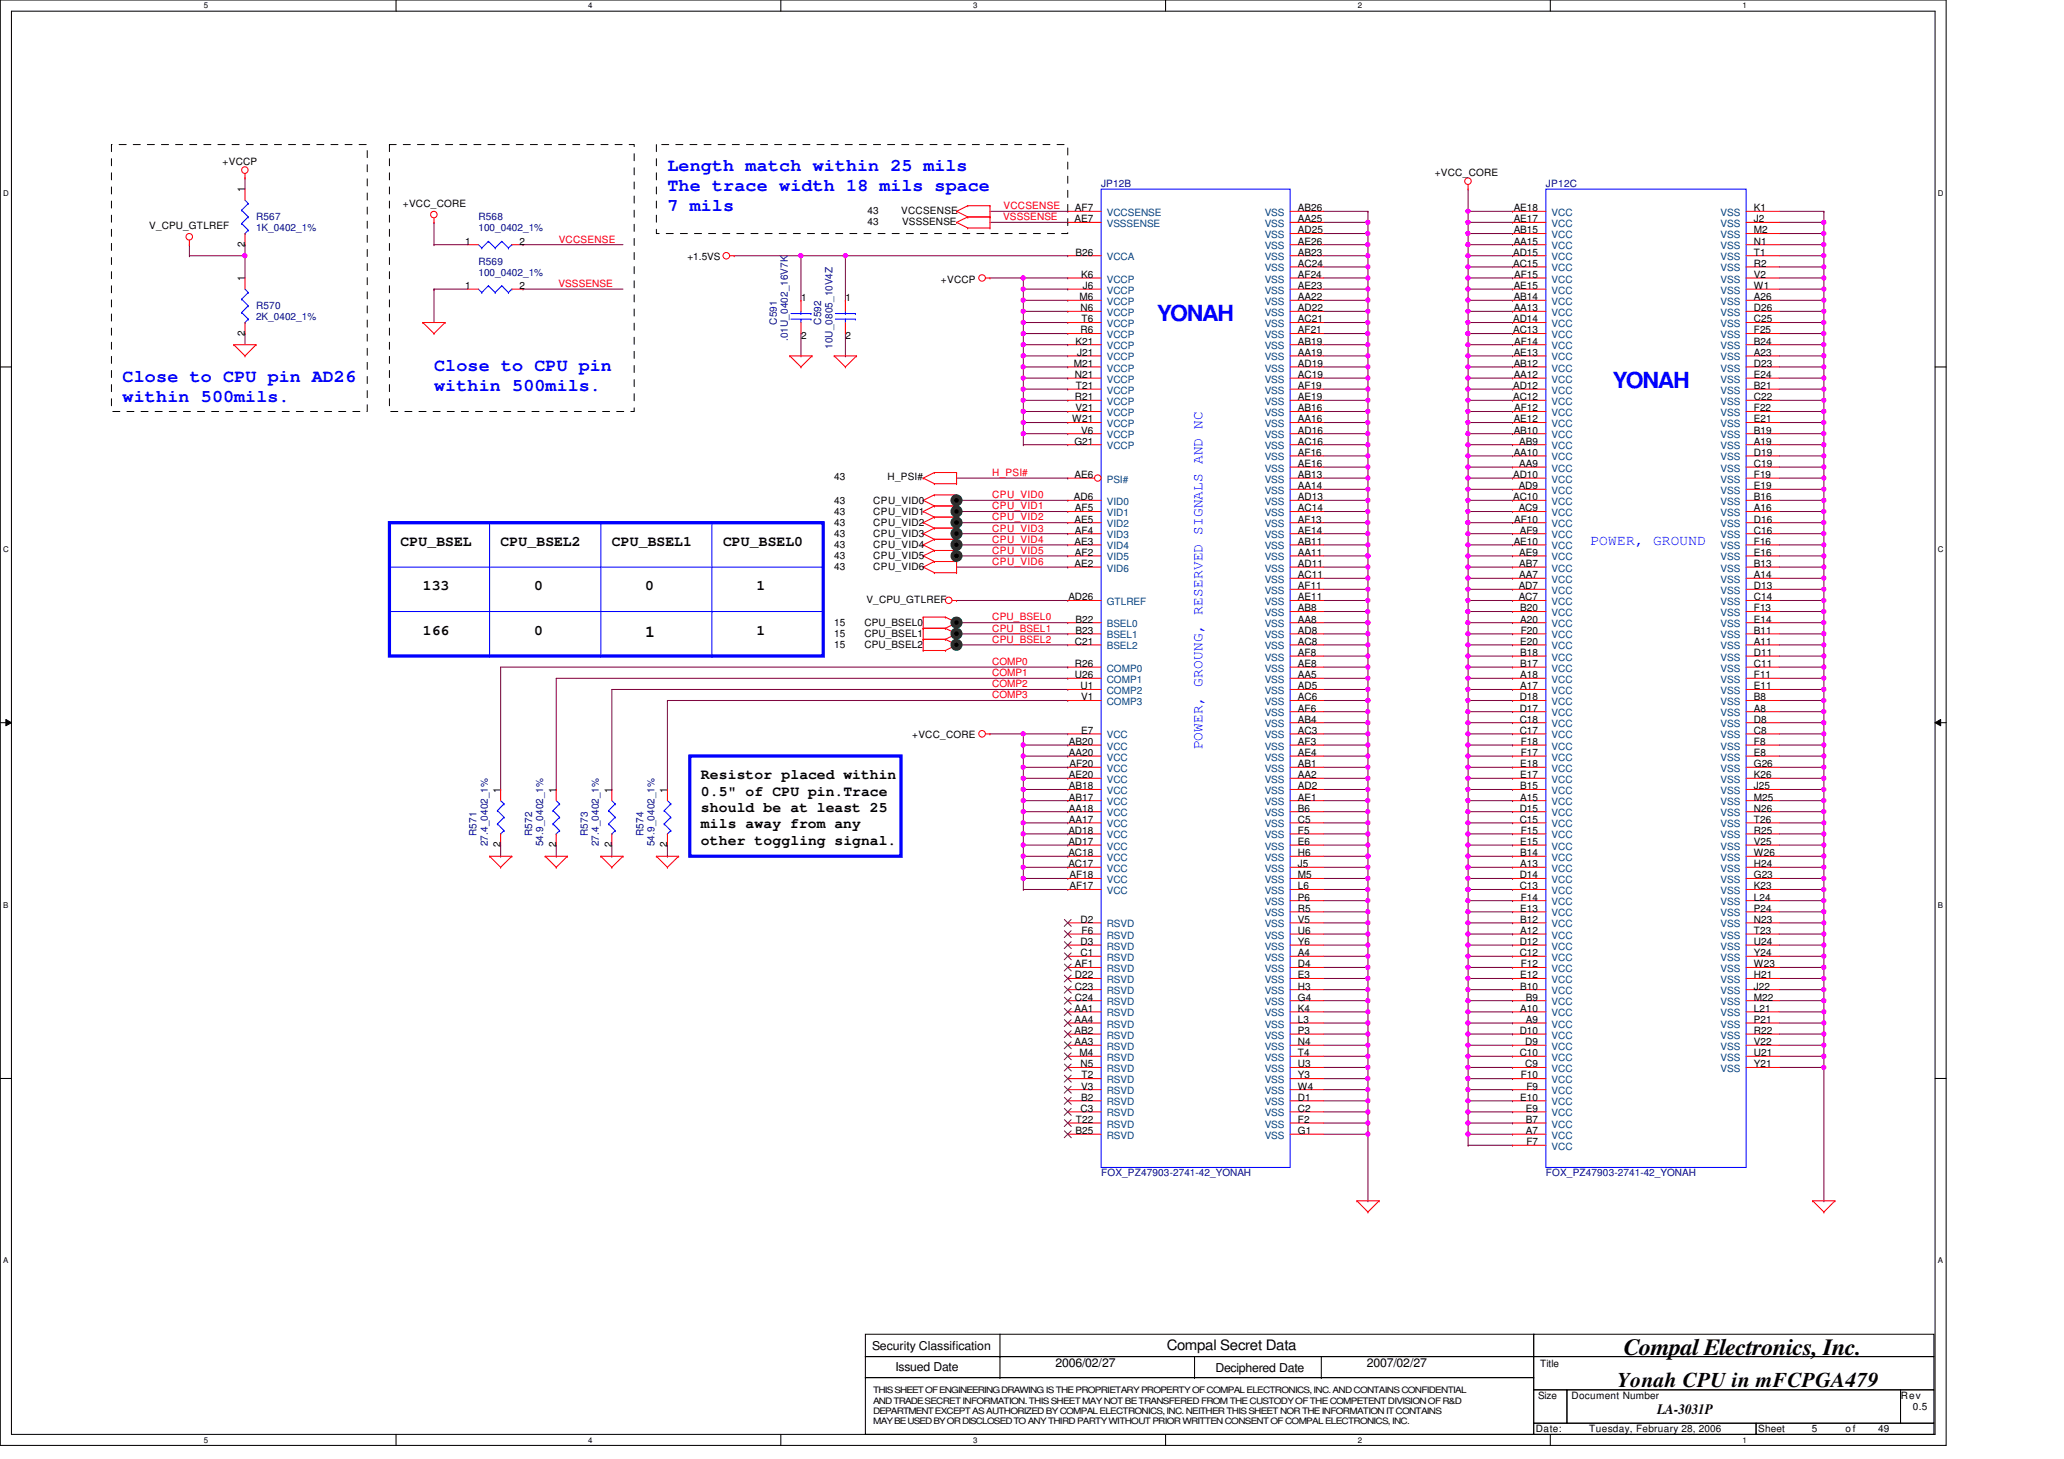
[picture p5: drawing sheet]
<svg xmlns="http://www.w3.org/2000/svg" width="297mm" height="210mm" viewBox="0 0 297 210" stroke-linecap="round" stroke-linejoin="round" font-family="sans-serif">
<defs><g id="words">
<text font-size="3.3" x="233.7" y="195.1">Compal Electronics, Inc.</text>
<g font-size="3.2" fill="#00f">
<text x="166.5" y="46.2">YONAH</text>
<text x="232.1" y="55.8">YONAH</text>
</g>
<text font-size="3" x="232.7" y="199.6">Yonah CPU in mFCPGA479</text>
<g font-size="2.5" fill="#00f">
<text x="96.1" y="24.6">Length match within 25 mils</text>
<text x="96.1" y="27.5">The trace width 18 mils space</text>
<text x="96.1" y="30.4">7 mils</text>
<text x="62.5" y="53.4">Close to CPU pin</text>
<text x="17.6" y="54.9">Close to CPU pin AD26</text>
<text x="17.6" y="57.8">within 500mils.</text>
<text x="62.5" y="56.3">within 500mils.</text>
</g>
<text font-size="2.4" x="92.9" y="91.6">1</text>
<g font-size="2.1">
<text x="57.7" y="78.5">CPU_BSEL</text>
<text x="72" y="78.5">CPU_BSEL2</text>
<text x="88" y="78.5">CPU_BSEL1</text>
<text x="104.1" y="78.5">CPU_BSEL0</text>
<text x="60.9" y="85">133</text>
<text x="76.9" y="85">0</text>
<text x="92.9" y="85">0</text>
<text x="108.9" y="85">1</text>
<text x="60.9" y="91.4">166</text>
<text x="76.9" y="91.4">0</text>
<text x="108.9" y="91.4">1</text>
<text x="100.9" y="112.2">Resistor placed within</text>
<text x="100.9" y="114.5">0.5&quot; of CPU pin.Trace</text>
<text x="100.9" y="116.9">should be at least 25</text>
<text x="100.9" y="119.2">mils away from any</text>
<text x="100.9" y="121.6">other toggling signal.</text>
<text x="167.9" y="194.4">Compal Secret Data</text>
<text x="238.5" y="203.5">LA-3031P</text>
</g>
<g font-size="2.1" fill="#00f">
<text x="228.9" y="78.5">POWER, GROUND</text>
<text x="173.1" y="107.9" transform="rotate(-90 173.1 107.9)">POWER, GROUNG, RESERVED SIGNALS AND NC</text>
</g>
<g font-size="1.8">
<text x="125.5" y="194.2">Security Classification</text>
<text x="128.9" y="197.3">Issued Date</text>
<text x="151.9" y="196.8">2006/02/27</text>
<text x="174.9" y="197.4">Deciphered Date</text>
<text x="196.7" y="196.8">2007/02/27</text>
</g>
<g font-size="1.4">
<text x="32" y="23.7">+VCCP</text>
<text x="35.2" y="27.7" transform="rotate(-90 35.2 27.7)">1</text>
<text x="58" y="29.8">+VCC_CORE</text>
<text x="206.5" y="25.3">+VCC_CORE</text>
<text x="21.5" y="33">V_CPU_GTLREF</text>
<text x="35.2" y="35.5" transform="rotate(-90 35.2 35.5)">2</text>
<text x="66.9" y="35.2">1</text>
<text x="74.8" y="35.2">2</text>
<text x="124.9" y="30.7">43</text>
<text x="124.9" y="32.3">43</text>
<text x="129.7" y="30.7">VCCSENSE</text>
<text x="129.8" y="32.3">VSSSENSE</text>
<text x="154.6" y="32">AE7</text>
<text x="154.7" y="30.4">AF7</text>
<text x="186.8" y="30.4">AB26</text>
<text x="186.8" y="32">AA25</text>
<text x="186.8" y="33.6">AD25</text>
<text x="186.8" y="35.2">AE26</text>
<text x="217.8" y="30.4">AE18</text>
<text x="217.8" y="32">AE17</text>
<text x="217.8" y="33.6">AB15</text>
<text x="217.8" y="35.2">AA15</text>
<text x="252.4" y="30.4">K1</text>
<text x="252.4" y="32">J2</text>
<text x="252.4" y="33.6">M2</text>
<text x="252.4" y="35.2">N1</text>
<text x="35.2" y="40.5" transform="rotate(-90 35.2 40.5)">1</text>
<text x="66.9" y="41.6">1</text>
<text x="74.8" y="41.6">2</text>
<text x="98.9" y="37.5">+1.5VS</text>
<text x="135.4" y="40.7">+VCCP</text>
<text x="154.8" y="36.8">B26</text>
<text x="155.6" y="40">K6</text>
<text x="155.8" y="41.6">J6</text>
<text x="186.8" y="36.8">AB23</text>
<text x="186.8" y="38.4">AC24</text>
<text x="186.8" y="40">AF24</text>
<text x="186.8" y="41.6">AE23</text>
<text x="217.8" y="36.8">AD15</text>
<text x="217.8" y="38.4">AC15</text>
<text x="217.8" y="41.6">AE15</text>
<text x="217.9" y="40">AF15</text>
<text x="252.4" y="36.8">T1</text>
<text x="252.4" y="38.4">R2</text>
<text x="252.4" y="40">V2</text>
<text x="252.4" y="41.6">W1</text>
<text x="115.3" y="43.4">1</text>
<text x="121.7" y="43.4">1</text>
<text x="155.3" y="43.2">M6</text>
<text x="155.5" y="44.8">N6</text>
<text x="155.5" y="48">R6</text>
<text x="155.6" y="46.4">T6</text>
<text x="186.8" y="43.2">AA22</text>
<text x="186.8" y="44.8">AD22</text>
<text x="186.8" y="46.4">AC21</text>
<text x="186.8" y="48">AF21</text>
<text x="217.8" y="46.4">AD14</text>
<text x="217.8" y="48">AC13</text>
<text x="217.8" y="43.2">AB14</text>
<text x="217.8" y="44.8">AA13</text>
<text x="252.4" y="43.2">A26</text>
<text x="252.4" y="44.8">D26</text>
<text x="252.4" y="46.4">C25</text>
<text x="252.4" y="48">F25</text>
<text x="35.2" y="48.3" transform="rotate(-90 35.2 48.3)">2</text>
<text x="115.3" y="48.8">2</text>
<text x="121.7" y="48.8">2</text>
<text x="154.5" y="52.8">M21</text>
<text x="154.8" y="49.6">K21</text>
<text x="155" y="51.2">J21</text>
<text x="186.8" y="49.6">AB19</text>
<text x="186.8" y="51.2">AA19</text>
<text x="186.8" y="52.8">AD19</text>
<text x="217.8" y="51.2">AE13</text>
<text x="217.8" y="52.8">AB12</text>
<text x="217.9" y="49.6">AF14</text>
<text x="252.4" y="49.6">B24</text>
<text x="252.4" y="51.2">A23</text>
<text x="252.4" y="52.8">D23</text>
<text x="154.7" y="54.4">N21</text>
<text x="154.7" y="57.6">R21</text>
<text x="154.8" y="59.2">V21</text>
<text x="154.8" y="56">T21</text>
<text x="186.8" y="54.4">AC19</text>
<text x="186.8" y="56">AF19</text>
<text x="186.8" y="57.6">AE19</text>
<text x="186.8" y="59.2">AB16</text>
<text x="217.8" y="56">AD12</text>
<text x="217.8" y="57.6">AC12</text>
<text x="217.8" y="54.4">AA12</text>
<text x="217.9" y="59.2">AF12</text>
<text x="252.4" y="54.4">E24</text>
<text x="252.4" y="56">B21</text>
<text x="252.4" y="57.6">C22</text>
<text x="252.4" y="59.2">F22</text>
<text x="154.3" y="60.8">W21</text>
<text x="154.6" y="64">G21</text>
<text x="155.6" y="62.4">V6</text>
<text x="186.8" y="60.8">AA16</text>
<text x="186.8" y="62.4">AD16</text>
<text x="186.8" y="64">AC16</text>
<text x="186.8" y="65.6">AF16</text>
<text x="217.8" y="60.8">AE12</text>
<text x="217.8" y="62.4">AB10</text>
<text x="217.8" y="65.6">AA10</text>
<text x="218.6" y="64">AB9</text>
<text x="252.4" y="60.8">E21</text>
<text x="252.4" y="62.4">B19</text>
<text x="252.4" y="64">A19</text>
<text x="252.4" y="65.6">D19</text>
<text x="120.1" y="69.2">43</text>
<text x="127.7" y="69.2">H_PSI#</text>
<text x="154.6" y="72">AD6</text>
<text x="154.6" y="68.8">AE6</text>
<text x="186.8" y="67.2">AE16</text>
<text x="186.8" y="68.8">AB13</text>
<text x="186.8" y="70.4">AA14</text>
<text x="186.8" y="72">AD13</text>
<text x="217.8" y="68.8">AD10</text>
<text x="217.8" y="72">AC10</text>
<text x="218.6" y="70.4">AD9</text>
<text x="218.6" y="67.2">AA9</text>
<text x="252.4" y="67.2">C19</text>
<text x="252.4" y="68.8">F19</text>
<text x="252.4" y="70.4">E19</text>
<text x="252.4" y="72">B16</text>
<text x="120.1" y="72.5">43</text>
<text x="120.1" y="74.1">43</text>
<text x="120.1" y="75.7">43</text>
<text x="120.1" y="77.3">43</text>
<text x="125.7" y="72.5">CPU_VID0</text>
<text x="125.7" y="74.1">CPU_VID1</text>
<text x="125.7" y="75.7">CPU_VID2</text>
<text x="125.7" y="77.3">CPU_VID3</text>
<text x="154.6" y="75.2">AE5</text>
<text x="154.7" y="73.6">AF5</text>
<text x="154.7" y="76.8">AF4</text>
<text x="186.8" y="73.6">AC14</text>
<text x="186.8" y="75.2">AF13</text>
<text x="186.8" y="76.8">AE14</text>
<text x="217.9" y="75.2">AF10</text>
<text x="218.6" y="73.6">AC9</text>
<text x="218.7" y="76.8">AF9</text>
<text x="252.4" y="73.6">A16</text>
<text x="252.4" y="75.2">D16</text>
<text x="252.4" y="76.8">C16</text>
<text x="120.1" y="78.9">43</text>
<text x="120.1" y="80.5">43</text>
<text x="120.1" y="82.1">43</text>
<text x="125.7" y="78.9">CPU_VID4</text>
<text x="125.7" y="80.5">CPU_VID5</text>
<text x="125.7" y="82.1">CPU_VID6</text>
<text x="154.6" y="78.4">AE3</text>
<text x="154.6" y="81.6">AE2</text>
<text x="154.7" y="80">AF2</text>
<text x="186.8" y="78.4">AB11</text>
<text x="186.8" y="80">AA11</text>
<text x="186.8" y="81.6">AD11</text>
<text x="186.8" y="83.2">AC11</text>
<text x="217.8" y="78.4">AE10</text>
<text x="218.6" y="80">AE9</text>
<text x="218.6" y="81.6">AB7</text>
<text x="218.6" y="83.2">AA7</text>
<text x="252.4" y="78.4">F16</text>
<text x="252.4" y="80">E16</text>
<text x="252.4" y="81.6">B13</text>
<text x="252.4" y="83.2">A14</text>
<text x="124.7" y="86.7">V_CPU_GTLREF</text>
<text x="153.8" y="86.4">AD26</text>
<text x="154.8" y="89.6">B22</text>
<text x="186.8" y="84.8">AF11</text>
<text x="186.8" y="86.4">AE11</text>
<text x="186.8" y="88">AB8</text>
<text x="186.8" y="89.6">AA8</text>
<text x="218.6" y="84.8">AD7</text>
<text x="218.6" y="86.4">AC7</text>
<text x="218.8" y="88">B20</text>
<text x="218.8" y="89.6">A20</text>
<text x="252.4" y="84.8">D13</text>
<text x="252.4" y="86.4">C14</text>
<text x="252.4" y="88">F13</text>
<text x="252.4" y="89.6">E14</text>
<text x="120.1" y="90.1">15</text>
<text x="120.1" y="91.7">15</text>
<text x="120.1" y="93.3">15</text>
<text x="124.4" y="90.1">CPU_BSEL0</text>
<text x="124.4" y="91.7">CPU_BSEL1</text>
<text x="124.4" y="93.3">CPU_BSEL2</text>
<text x="154.7" y="92.8">C21</text>
<text x="154.7" y="96">R26</text>
<text x="154.8" y="91.2">B23</text>
<text x="186.8" y="91.2">AD8</text>
<text x="186.8" y="92.8">AC8</text>
<text x="186.8" y="94.4">AF8</text>
<text x="186.8" y="96">AE8</text>
<text x="218.8" y="92.8">E20</text>
<text x="218.8" y="94.4">B18</text>
<text x="218.8" y="96">B17</text>
<text x="218.9" y="91.2">F20</text>
<text x="252.4" y="91.2">B11</text>
<text x="252.4" y="92.8">A11</text>
<text x="252.4" y="94.4">D11</text>
<text x="252.4" y="96">C11</text>
<text x="154.7" y="97.6">U26</text>
<text x="155.5" y="99.2">U1</text>
<text x="155.6" y="100.8">V1</text>
<text x="186.8" y="97.6">AA5</text>
<text x="186.8" y="99.2">AD5</text>
<text x="186.8" y="100.8">AC6</text>
<text x="218.7" y="100.8">D18</text>
<text x="218.8" y="97.6">A18</text>
<text x="218.8" y="99.2">A17</text>
<text x="252.4" y="97.6">F11</text>
<text x="252.4" y="99.2">E11</text>
<text x="252.4" y="100.8">B8</text>
<text x="131.3" y="106.3">+VCC_CORE</text>
<text x="153.8" y="107.2">AB20</text>
<text x="155.6" y="105.6">E7</text>
<text x="186.8" y="102.4">AF6</text>
<text x="186.8" y="104">AB4</text>
<text x="186.8" y="105.6">AC3</text>
<text x="186.8" y="107.2">AF3</text>
<text x="218.7" y="102.4">D17</text>
<text x="218.7" y="104">C18</text>
<text x="218.7" y="105.6">C17</text>
<text x="218.9" y="107.2">F18</text>
<text x="252.4" y="102.4">A8</text>
<text x="252.4" y="104">D8</text>
<text x="252.4" y="105.6">C8</text>
<text x="252.4" y="107.2">F8</text>
<text x="153.8" y="108.8">AA20</text>
<text x="153.8" y="112">AE20</text>
<text x="153.8" y="113.6">AB18</text>
<text x="153.9" y="110.4">AF20</text>
<text x="186.8" y="108.8">AE4</text>
<text x="186.8" y="110.4">AB1</text>
<text x="186.8" y="112">AA2</text>
<text x="186.8" y="113.6">AD2</text>
<text x="218.8" y="110.4">E18</text>
<text x="218.8" y="112">E17</text>
<text x="218.8" y="113.6">B15</text>
<text x="218.9" y="108.8">F17</text>
<text x="252.4" y="108.8">E8</text>
<text x="252.4" y="110.4">G26</text>
<text x="252.4" y="112">K26</text>
<text x="252.4" y="113.6">J25</text>
<text x="72" y="114.1" transform="rotate(-90 72 114.1)">1</text>
<text x="80" y="114.1" transform="rotate(-90 80 114.1)">1</text>
<text x="88" y="114.1" transform="rotate(-90 88 114.1)">1</text>
<text x="96" y="114.1" transform="rotate(-90 96 114.1)">1</text>
<text x="153.8" y="120">AD18</text>
<text x="153.8" y="115.2">AB17</text>
<text x="153.8" y="116.8">AA18</text>
<text x="153.8" y="118.4">AA17</text>
<text x="186.8" y="115.2">AE1</text>
<text x="186.8" y="116.8">B6</text>
<text x="186.8" y="118.4">C5</text>
<text x="186.8" y="120">F5</text>
<text x="218.7" y="116.8">D15</text>
<text x="218.7" y="118.4">C15</text>
<text x="218.8" y="115.2">A15</text>
<text x="218.9" y="120">F15</text>
<text x="252.4" y="115.2">M25</text>
<text x="252.4" y="116.8">N26</text>
<text x="252.4" y="118.4">T26</text>
<text x="252.4" y="120">R25</text>
<text x="72" y="121.9" transform="rotate(-90 72 121.9)">2</text>
<text x="80" y="121.9" transform="rotate(-90 80 121.9)">2</text>
<text x="88" y="121.9" transform="rotate(-90 88 121.9)">2</text>
<text x="96" y="121.9" transform="rotate(-90 96 121.9)">2</text>
<text x="153.8" y="121.6">AD17</text>
<text x="153.8" y="123.2">AC18</text>
<text x="153.8" y="124.8">AC17</text>
<text x="186.8" y="121.6">E6</text>
<text x="186.8" y="123.2">H6</text>
<text x="186.8" y="124.8">J5</text>
<text x="218.8" y="121.6">E15</text>
<text x="218.8" y="123.2">B14</text>
<text x="218.8" y="124.8">A13</text>
<text x="252.4" y="121.6">V25</text>
<text x="252.4" y="123.2">W26</text>
<text x="252.4" y="124.8">H24</text>
<text x="153.9" y="126.4">AF18</text>
<text x="153.9" y="128">AF17</text>
<text x="186.8" y="126.4">M5</text>
<text x="186.8" y="128">L6</text>
<text x="186.8" y="129.6">P6</text>
<text x="186.8" y="131.2">R5</text>
<text x="218.7" y="126.4">D14</text>
<text x="218.7" y="128">C13</text>
<text x="218.8" y="131.2">E13</text>
<text x="218.9" y="129.6">F14</text>
<text x="252.4" y="126.4">G23</text>
<text x="252.4" y="128">K23</text>
<text x="252.4" y="129.6">L24</text>
<text x="252.4" y="131.2">P24</text>
<text x="155.5" y="132.8">D2</text>
<text x="155.5" y="136">D3</text>
<text x="155.5" y="137.6">C1</text>
<text x="155.7" y="134.4">F6</text>
<text x="186.8" y="132.8">V5</text>
<text x="186.8" y="134.4">U6</text>
<text x="186.8" y="136">Y6</text>
<text x="186.8" y="137.6">A4</text>
<text x="218.7" y="136">D12</text>
<text x="218.7" y="137.6">C12</text>
<text x="218.8" y="132.8">B12</text>
<text x="218.8" y="134.4">A12</text>
<text x="252.4" y="132.8">N23</text>
<text x="252.4" y="134.4">T23</text>
<text x="252.4" y="136">U24</text>
<text x="252.4" y="137.6">Y24</text>
<text x="154.7" y="142.4">C23</text>
<text x="154.7" y="144">C24</text>
<text x="154.7" y="139.2">AF1</text>
<text x="154.7" y="140.8">D22</text>
<text x="186.8" y="139.2">D4</text>
<text x="186.8" y="140.8">E3</text>
<text x="186.8" y="142.4">H3</text>
<text x="186.8" y="144">G4</text>
<text x="218.8" y="140.8">E12</text>
<text x="218.8" y="142.4">B10</text>
<text x="218.9" y="139.2">F12</text>
<text x="219.6" y="144">B9</text>
<text x="252.4" y="139.2">W23</text>
<text x="252.4" y="140.8">H21</text>
<text x="252.4" y="142.4">J22</text>
<text x="252.4" y="144">M22</text>
<text x="154.6" y="145.6">AA1</text>
<text x="154.6" y="147.2">AA4</text>
<text x="154.6" y="148.8">AB2</text>
<text x="186.8" y="145.6">K4</text>
<text x="186.8" y="147.2">L3</text>
<text x="186.8" y="148.8">P3</text>
<text x="218.7" y="148.8">D10</text>
<text x="218.8" y="145.6">A10</text>
<text x="219.6" y="147.2">A9</text>
<text x="252.4" y="145.6">L21</text>
<text x="252.4" y="147.2">P21</text>
<text x="252.4" y="148.8">R22</text>
<text x="154.6" y="150.4">AA3</text>
<text x="155.3" y="152">M4</text>
<text x="155.5" y="153.6">N5</text>
<text x="155.6" y="155.2">T2</text>
<text x="186.8" y="150.4">N4</text>
<text x="186.8" y="152">T4</text>
<text x="186.8" y="153.6">U3</text>
<text x="186.8" y="155.2">Y3</text>
<text x="218.7" y="152">C10</text>
<text x="218.9" y="155.2">F10</text>
<text x="219.5" y="150.4">D9</text>
<text x="219.5" y="153.6">C9</text>
<text x="252.4" y="150.4">V22</text>
<text x="252.4" y="152">U21</text>
<text x="252.4" y="153.6">Y21</text>
<text x="154.8" y="161.6">T22</text>
<text x="155.5" y="160">C3</text>
<text x="155.6" y="156.8">V3</text>
<text x="155.6" y="158.4">B2</text>
<text x="186.8" y="156.8">W4</text>
<text x="186.8" y="158.4">D1</text>
<text x="186.8" y="160">C2</text>
<text x="186.8" y="161.6">F2</text>
<text x="218.8" y="158.4">E10</text>
<text x="219.6" y="160">E9</text>
<text x="219.6" y="161.6">B7</text>
<text x="219.7" y="156.8">F9</text>
<text x="154.8" y="163.2">B25</text>
<text x="186.8" y="163.2">G1</text>
<text x="219.6" y="163.2">A7</text>
<text x="219.7" y="164.8">F7</text>
<text x="221.7" y="196.7">Title</text>
<text x="221.4" y="201.3">Size</text>
<text x="226.2" y="201.3">Document Number</text>
<text x="273.6" y="201.3">Rev</text>
<text x="275.3" y="202.9">0.5</text>
<text x="221" y="206.1">Date:</text>
<text x="228.7" y="206.1">Tuesday, February 28, 2006</text>
<text x="253" y="206.1">Sheet</text>
<text x="260.7" y="206.1">5</text>
<text x="265.6" y="206.1">of</text>
<text x="270.3" y="206.1">49</text>
</g>
<g font-size="1.4" fill="#000080">
<text x="158.5" y="26.9">JP12B</text>
<text x="222.5" y="26.9">JP12C</text>
<text x="36.8" y="31.7">R567</text>
<text x="36.8" y="33.3">1K_0402_1%</text>
<text x="68.9" y="31.7">R568</text>
<text x="68.9" y="33.3">100_0402_1%</text>
<text x="68.9" y="38.1">R569</text>
<text x="68.9" y="39.7">100_0402_1%</text>
<text x="36.8" y="44.5">R570</text>
<text x="36.8" y="46.1">2K_0402_1%</text>
<text x="111.8" y="46.7" transform="rotate(-90 111.8 46.7)">C591</text>
<text x="118.2" y="46.7" transform="rotate(-90 118.2 46.7)">C592</text>
<text x="113.4" y="49.1" transform="rotate(-90 113.4 49.1)">.01U_0402_16V7K</text>
<text x="119.8" y="50.2" transform="rotate(-90 119.8 50.2)">10U_0805_10V4Z</text>
<text x="68.6" y="120.4" transform="rotate(-90 68.6 120.4)">R571</text>
<text x="70.2" y="121.8" transform="rotate(-90 70.2 121.8)">27.4_0402_1%</text>
<text x="76.6" y="120.4" transform="rotate(-90 76.6 120.4)">R572</text>
<text x="78.2" y="121.8" transform="rotate(-90 78.2 121.8)">54.9_0402_1%</text>
<text x="84.6" y="120.4" transform="rotate(-90 84.6 120.4)">R573</text>
<text x="86.2" y="121.8" transform="rotate(-90 86.2 121.8)">27.4_0402_1%</text>
<text x="92.6" y="120.4" transform="rotate(-90 92.6 120.4)">R574</text>
<text x="94.2" y="121.8" transform="rotate(-90 94.2 121.8)">54.9_0402_1%</text>
<text x="158.5" y="169.3">FOX_PZ47903-2741-42_YONAH</text>
<text x="222.5" y="169.3">FOX_PZ47903-2741-42_YONAH</text>
</g>
<g font-size="1.4" fill="#f00">
<text x="80.4" y="34.9">VCCSENSE</text>
<text x="144.4" y="31.7">VSSSENSE</text>
<text x="144.4" y="30.1">VCCSENSE</text>
<text x="80.4" y="41.3">VSSSENSE</text>
<text x="142.8" y="68.5">H_PSI#</text>
<text x="142.8" y="71.7">CPU_VID0</text>
<text x="142.8" y="73.3">CPU_VID1</text>
<text x="142.8" y="76.5">CPU_VID3</text>
<text x="142.8" y="74.9">CPU_VID2</text>
<text x="142.8" y="78.1">CPU_VID4</text>
<text x="142.8" y="79.7">CPU_VID5</text>
<text x="142.8" y="81.3">CPU_VID6</text>
<text x="142.8" y="89.3">CPU_BSEL0</text>
<text x="142.8" y="95.7">COMP0</text>
<text x="142.8" y="90.9">CPU_BSEL1</text>
<text x="142.8" y="92.5">CPU_BSEL2</text>
<text x="142.8" y="100.5">COMP3</text>
<text x="142.8" y="98.9">COMP2</text>
<text x="142.8" y="97.3">COMP1</text>
</g>
<g font-size="1.4" fill="#004080">
<text x="159.3" y="31.1">VCCSENSE</text>
<text x="159.3" y="32.7">VSSSENSE</text>
<text x="182" y="31.1">VSS</text>
<text x="182" y="32.7">VSS</text>
<text x="182" y="34.3">VSS</text>
<text x="182" y="35.9">VSS</text>
<text x="223.3" y="31.1">VCC</text>
<text x="223.3" y="32.7">VCC</text>
<text x="223.3" y="34.3">VCC</text>
<text x="223.3" y="35.9">VCC</text>
<text x="247.6" y="31.1">VSS</text>
<text x="247.6" y="32.7">VSS</text>
<text x="247.6" y="34.3">VSS</text>
<text x="247.6" y="35.9">VSS</text>
<text x="159.3" y="37.5">VCCA</text>
<text x="159.3" y="40.7">VCCP</text>
<text x="182" y="37.5">VSS</text>
<text x="182" y="39.1">VSS</text>
<text x="182" y="40.7">VSS</text>
<text x="223.3" y="37.5">VCC</text>
<text x="223.3" y="39.1">VCC</text>
<text x="223.3" y="40.7">VCC</text>
<text x="247.6" y="37.5">VSS</text>
<text x="247.6" y="39.1">VSS</text>
<text x="247.6" y="40.7">VSS</text>
<text x="159.3" y="42.3">VCCP</text>
<text x="159.3" y="43.9">VCCP</text>
<text x="159.3" y="45.5">VCCP</text>
<text x="159.3" y="47.1">VCCP</text>
<text x="182" y="42.3">VSS</text>
<text x="182" y="43.9">VSS</text>
<text x="182" y="45.5">VSS</text>
<text x="182" y="47.1">VSS</text>
<text x="223.3" y="42.3">VCC</text>
<text x="223.3" y="43.9">VCC</text>
<text x="223.3" y="45.5">VCC</text>
<text x="223.3" y="47.1">VCC</text>
<text x="247.6" y="42.3">VSS</text>
<text x="247.6" y="43.9">VSS</text>
<text x="247.6" y="45.5">VSS</text>
<text x="247.6" y="47.1">VSS</text>
<text x="159.3" y="48.7">VCCP</text>
<text x="159.3" y="50.3">VCCP</text>
<text x="159.3" y="51.9">VCCP</text>
<text x="159.3" y="53.5">VCCP</text>
<text x="182" y="48.7">VSS</text>
<text x="182" y="50.3">VSS</text>
<text x="182" y="51.9">VSS</text>
<text x="182" y="53.5">VSS</text>
<text x="223.3" y="48.7">VCC</text>
<text x="223.3" y="50.3">VCC</text>
<text x="223.3" y="51.9">VCC</text>
<text x="223.3" y="53.5">VCC</text>
<text x="247.6" y="48.7">VSS</text>
<text x="247.6" y="50.3">VSS</text>
<text x="247.6" y="51.9">VSS</text>
<text x="247.6" y="53.5">VSS</text>
<text x="159.3" y="55.1">VCCP</text>
<text x="159.3" y="56.7">VCCP</text>
<text x="159.3" y="58.3">VCCP</text>
<text x="159.3" y="59.9">VCCP</text>
<text x="182" y="55.1">VSS</text>
<text x="182" y="56.7">VSS</text>
<text x="182" y="58.3">VSS</text>
<text x="182" y="59.9">VSS</text>
<text x="223.3" y="55.1">VCC</text>
<text x="223.3" y="56.7">VCC</text>
<text x="223.3" y="58.3">VCC</text>
<text x="223.3" y="59.9">VCC</text>
<text x="247.6" y="55.1">VSS</text>
<text x="247.6" y="56.7">VSS</text>
<text x="247.6" y="58.3">VSS</text>
<text x="247.6" y="59.9">VSS</text>
<text x="159.3" y="61.5">VCCP</text>
<text x="159.3" y="63.1">VCCP</text>
<text x="159.3" y="64.7">VCCP</text>
<text x="182" y="61.5">VSS</text>
<text x="182" y="63.1">VSS</text>
<text x="182" y="64.7">VSS</text>
<text x="223.3" y="61.5">VCC</text>
<text x="223.3" y="63.1">VCC</text>
<text x="223.3" y="64.7">VCC</text>
<text x="247.6" y="61.5">VSS</text>
<text x="247.6" y="63.1">VSS</text>
<text x="247.6" y="64.7">VSS</text>
<text x="159.3" y="69.5">PSI#</text>
<text x="182" y="66.3">VSS</text>
<text x="182" y="67.9">VSS</text>
<text x="182" y="69.5">VSS</text>
<text x="182" y="71.1">VSS</text>
<text x="223.3" y="66.3">VCC</text>
<text x="223.3" y="67.9">VCC</text>
<text x="223.3" y="69.5">VCC</text>
<text x="223.3" y="71.1">VCC</text>
<text x="247.6" y="66.3">VSS</text>
<text x="247.6" y="67.9">VSS</text>
<text x="247.6" y="69.5">VSS</text>
<text x="247.6" y="71.1">VSS</text>
<text x="159.3" y="72.7">VID0</text>
<text x="159.3" y="74.3">VID1</text>
<text x="159.3" y="75.9">VID2</text>
<text x="159.3" y="77.5">VID3</text>
<text x="182" y="72.7">VSS</text>
<text x="182" y="74.3">VSS</text>
<text x="182" y="75.9">VSS</text>
<text x="182" y="77.5">VSS</text>
<text x="223.3" y="72.7">VCC</text>
<text x="223.3" y="74.3">VCC</text>
<text x="223.3" y="75.9">VCC</text>
<text x="223.3" y="77.5">VCC</text>
<text x="247.6" y="72.7">VSS</text>
<text x="247.6" y="74.3">VSS</text>
<text x="247.6" y="75.9">VSS</text>
<text x="247.6" y="77.5">VSS</text>
<text x="159.3" y="79.1">VID4</text>
<text x="159.3" y="80.7">VID5</text>
<text x="159.3" y="82.3">VID6</text>
<text x="182" y="79.1">VSS</text>
<text x="182" y="80.7">VSS</text>
<text x="182" y="82.3">VSS</text>
<text x="182" y="83.9">VSS</text>
<text x="223.3" y="79.1">VCC</text>
<text x="223.3" y="80.7">VCC</text>
<text x="223.3" y="82.3">VCC</text>
<text x="223.3" y="83.9">VCC</text>
<text x="247.6" y="79.1">VSS</text>
<text x="247.6" y="80.7">VSS</text>
<text x="247.6" y="82.3">VSS</text>
<text x="247.6" y="83.9">VSS</text>
<text x="159.3" y="87.1">GTLREF</text>
<text x="182" y="85.5">VSS</text>
<text x="182" y="87.1">VSS</text>
<text x="182" y="88.7">VSS</text>
<text x="223.3" y="85.5">VCC</text>
<text x="223.3" y="87.1">VCC</text>
<text x="223.3" y="88.7">VCC</text>
<text x="247.6" y="85.5">VSS</text>
<text x="247.6" y="87.1">VSS</text>
<text x="247.6" y="88.7">VSS</text>
<text x="159.3" y="90.3">BSEL0</text>
<text x="159.3" y="91.9">BSEL1</text>
<text x="159.3" y="93.5">BSEL2</text>
<text x="182" y="90.3">VSS</text>
<text x="182" y="91.9">VSS</text>
<text x="182" y="93.5">VSS</text>
<text x="182" y="95.1">VSS</text>
<text x="223.3" y="90.3">VCC</text>
<text x="223.3" y="91.9">VCC</text>
<text x="223.3" y="93.5">VCC</text>
<text x="223.3" y="95.1">VCC</text>
<text x="247.6" y="90.3">VSS</text>
<text x="247.6" y="91.9">VSS</text>
<text x="247.6" y="93.5">VSS</text>
<text x="247.6" y="95.1">VSS</text>
<text x="159.3" y="96.7">COMP0</text>
<text x="159.3" y="98.3">COMP1</text>
<text x="159.3" y="99.9">COMP2</text>
<text x="159.3" y="101.5">COMP3</text>
<text x="182" y="96.7">VSS</text>
<text x="182" y="98.3">VSS</text>
<text x="182" y="99.9">VSS</text>
<text x="182" y="101.5">VSS</text>
<text x="223.3" y="96.7">VCC</text>
<text x="223.3" y="98.3">VCC</text>
<text x="223.3" y="99.9">VCC</text>
<text x="223.3" y="101.5">VCC</text>
<text x="247.6" y="96.7">VSS</text>
<text x="247.6" y="98.3">VSS</text>
<text x="247.6" y="99.9">VSS</text>
<text x="247.6" y="101.5">VSS</text>
<text x="159.3" y="107.9">VCC</text>
<text x="159.3" y="106.3">VCC</text>
<text x="182" y="103.1">VSS</text>
<text x="182" y="104.7">VSS</text>
<text x="182" y="106.3">VSS</text>
<text x="182" y="107.9">VSS</text>
<text x="223.3" y="103.1">VCC</text>
<text x="223.3" y="104.7">VCC</text>
<text x="223.3" y="106.3">VCC</text>
<text x="223.3" y="107.9">VCC</text>
<text x="247.6" y="103.1">VSS</text>
<text x="247.6" y="104.7">VSS</text>
<text x="247.6" y="106.3">VSS</text>
<text x="247.6" y="107.9">VSS</text>
<text x="159.3" y="109.5">VCC</text>
<text x="159.3" y="111.1">VCC</text>
<text x="159.3" y="112.7">VCC</text>
<text x="182" y="109.5">VSS</text>
<text x="182" y="111.1">VSS</text>
<text x="182" y="112.7">VSS</text>
<text x="223.3" y="109.5">VCC</text>
<text x="223.3" y="111.1">VCC</text>
<text x="223.3" y="112.7">VCC</text>
<text x="247.6" y="109.5">VSS</text>
<text x="247.6" y="111.1">VSS</text>
<text x="247.6" y="112.7">VSS</text>
<text x="159.3" y="114.3">VCC</text>
<text x="159.3" y="115.9">VCC</text>
<text x="159.3" y="117.5">VCC</text>
<text x="159.3" y="119.1">VCC</text>
<text x="182" y="114.3">VSS</text>
<text x="182" y="115.9">VSS</text>
<text x="182" y="117.5">VSS</text>
<text x="182" y="119.1">VSS</text>
<text x="223.3" y="114.3">VCC</text>
<text x="223.3" y="115.9">VCC</text>
<text x="223.3" y="117.5">VCC</text>
<text x="223.3" y="119.1">VCC</text>
<text x="247.6" y="114.3">VSS</text>
<text x="247.6" y="115.9">VSS</text>
<text x="247.6" y="117.5">VSS</text>
<text x="247.6" y="119.1">VSS</text>
<text x="159.3" y="120.7">VCC</text>
<text x="159.3" y="122.3">VCC</text>
<text x="159.3" y="123.9">VCC</text>
<text x="159.3" y="125.5">VCC</text>
<text x="182" y="120.7">VSS</text>
<text x="182" y="122.3">VSS</text>
<text x="182" y="123.9">VSS</text>
<text x="182" y="125.5">VSS</text>
<text x="223.3" y="120.7">VCC</text>
<text x="223.3" y="122.3">VCC</text>
<text x="223.3" y="123.9">VCC</text>
<text x="223.3" y="125.5">VCC</text>
<text x="247.6" y="120.7">VSS</text>
<text x="247.6" y="122.3">VSS</text>
<text x="247.6" y="123.9">VSS</text>
<text x="247.6" y="125.5">VSS</text>
<text x="159.3" y="127.1">VCC</text>
<text x="159.3" y="128.7">VCC</text>
<text x="182" y="127.1">VSS</text>
<text x="182" y="128.7">VSS</text>
<text x="182" y="130.3">VSS</text>
<text x="182" y="131.9">VSS</text>
<text x="223.3" y="127.1">VCC</text>
<text x="223.3" y="128.7">VCC</text>
<text x="223.3" y="130.3">VCC</text>
<text x="223.3" y="131.9">VCC</text>
<text x="247.6" y="127.1">VSS</text>
<text x="247.6" y="128.7">VSS</text>
<text x="247.6" y="130.3">VSS</text>
<text x="247.6" y="131.9">VSS</text>
<text x="159.3" y="133.5">RSVD</text>
<text x="159.3" y="135.1">RSVD</text>
<text x="159.3" y="136.7">RSVD</text>
<text x="182" y="133.5">VSS</text>
<text x="182" y="135.1">VSS</text>
<text x="182" y="136.7">VSS</text>
<text x="223.3" y="133.5">VCC</text>
<text x="223.3" y="135.1">VCC</text>
<text x="223.3" y="136.7">VCC</text>
<text x="247.6" y="133.5">VSS</text>
<text x="247.6" y="135.1">VSS</text>
<text x="247.6" y="136.7">VSS</text>
<text x="159.3" y="143.1">RSVD</text>
<text x="159.3" y="138.3">RSVD</text>
<text x="159.3" y="139.9">RSVD</text>
<text x="159.3" y="141.5">RSVD</text>
<text x="182" y="138.3">VSS</text>
<text x="182" y="139.9">VSS</text>
<text x="182" y="141.5">VSS</text>
<text x="182" y="143.1">VSS</text>
<text x="223.3" y="138.3">VCC</text>
<text x="223.3" y="139.9">VCC</text>
<text x="223.3" y="141.5">VCC</text>
<text x="223.3" y="143.1">VCC</text>
<text x="247.6" y="138.3">VSS</text>
<text x="247.6" y="139.9">VSS</text>
<text x="247.6" y="141.5">VSS</text>
<text x="247.6" y="143.1">VSS</text>
<text x="159.3" y="144.7">RSVD</text>
<text x="159.3" y="146.3">RSVD</text>
<text x="159.3" y="147.9">RSVD</text>
<text x="159.3" y="149.5">RSVD</text>
<text x="182" y="144.7">VSS</text>
<text x="182" y="146.3">VSS</text>
<text x="182" y="147.9">VSS</text>
<text x="182" y="149.5">VSS</text>
<text x="223.3" y="144.7">VCC</text>
<text x="223.3" y="146.3">VCC</text>
<text x="223.3" y="147.9">VCC</text>
<text x="223.3" y="149.5">VCC</text>
<text x="247.6" y="144.7">VSS</text>
<text x="247.6" y="146.3">VSS</text>
<text x="247.6" y="147.9">VSS</text>
<text x="247.6" y="149.5">VSS</text>
<text x="159.3" y="151.1">RSVD</text>
<text x="159.3" y="152.7">RSVD</text>
<text x="159.3" y="154.3">RSVD</text>
<text x="159.3" y="155.9">RSVD</text>
<text x="182" y="151.1">VSS</text>
<text x="182" y="152.7">VSS</text>
<text x="182" y="154.3">VSS</text>
<text x="182" y="155.9">VSS</text>
<text x="223.3" y="151.1">VCC</text>
<text x="223.3" y="152.7">VCC</text>
<text x="223.3" y="154.3">VCC</text>
<text x="223.3" y="155.9">VCC</text>
<text x="247.6" y="151.1">VSS</text>
<text x="247.6" y="152.7">VSS</text>
<text x="247.6" y="154.3">VSS</text>
<text x="159.3" y="157.5">RSVD</text>
<text x="159.3" y="159.1">RSVD</text>
<text x="159.3" y="160.7">RSVD</text>
<text x="182" y="157.5">VSS</text>
<text x="182" y="159.1">VSS</text>
<text x="182" y="160.7">VSS</text>
<text x="223.3" y="157.5">VCC</text>
<text x="223.3" y="159.1">VCC</text>
<text x="223.3" y="160.7">VCC</text>
<text x="159.3" y="162.3">RSVD</text>
<text x="159.3" y="163.9">RSVD</text>
<text x="182" y="162.3">VSS</text>
<text x="182" y="163.9">VSS</text>
<text x="223.3" y="162.3">VCC</text>
<text x="223.3" y="165.5">VCC</text>
<text x="223.3" y="163.9">VCC</text>
</g>
<g font-size="1.3">
<text x="125.7" y="200.5">THIS SHEET OF ENGINEERING DRAWING IS THE PROPRIETARY PROPERTY OF COMPAL ELECTRONICS, INC. AND CONTAINSCONFIDENTIAL</text>
<text x="125.7" y="202">AND TRADE SECRET INFORMATION. THIS SHEET MAY NOT BETRANSFERED FROM THE CUSTODY OF THE COMPETENT DIVISION OF R&amp;D</text>
<text x="125.7" y="203.5">DEPARTMENT EXCEPT AS AUTHORIZED BY COMPAL ELECTRONICS, INC. NEITHER THIS SHEET NOR THE INFORMATION ITCONTAINS</text>
<text x="125.7" y="204.9">MAY BE USED BY OR DISCLOSED TO ANY THIRD PARTY WITHOUT PRIOR WRITTEN CONSENT OF COMPAL ELECTRONICS, INC.</text>
</g>
<g font-size="1.1">
<text x="29.3" y="1.2">5</text>
<text x="84.7" y="1.2">4</text>
<text x="140" y="1.2">3</text>
<text x="195.4" y="1.2">2</text>
<text x="250.8" y="1.2">1</text>
<text x=".4" y="28.2">D</text>
<text x="278.9" y="28.2">D</text>
<text x=".4" y="79.4">C</text>
<text x="278.9" y="79.4">C</text>
<text x=".4" y="130.6">B</text>
<text x="278.9" y="130.6">B</text>
<text x=".4" y="181.8">A</text>
<text x="278.9" y="181.8">A</text>
<text x="29.3" y="207.6">5</text>
<text x="84.7" y="207.6">4</text>
<text x="140" y="207.6">3</text>
<text x="195.4" y="207.6">2</text>
<text x="250.8" y="207.6">1</text>
</g>
</g></defs>
<path d="M0 0h280.1v208h-280.1zM1.6 1.6h276.9v204.8h-276.9z" fill="none" stroke="#000" stroke-width=".15"/>
<g fill="#fff">
<path d="M29.3 .2h.6v1.2h-.6z"/>
<path d="M29.3 206.6h.6v1.3h-.6z"/>
</g>
<path d="M57 0v1.6M57 206.4v1.6" fill="none" stroke="#000" stroke-width=".15"/>
<g fill="#fff">
<path d="M84.7 .2h.6v1.2h-.6z"/>
<path d="M84.7 206.6h.6v1.3h-.6z"/>
</g>
<path d="M112.4 0v1.6M112.4 206.4v1.6" fill="none" stroke="#000" stroke-width=".15"/>
<g fill="#fff">
<path d="M140 .2h.6v1.2h-.6z"/>
<path d="M140 206.6h.6v1.3h-.6z"/>
</g>
<path d="M167.7 0v1.6M167.7 206.4v1.6" fill="none" stroke="#000" stroke-width=".15"/>
<g fill="#fff">
<path d="M195.4 .2h.6v1.2h-.6z"/>
<path d="M195.4 206.6h.6v1.3h-.6z"/>
</g>
<path d="M223.1 0v1.6M223.1 206.4v1.6" fill="none" stroke="#000" stroke-width=".15"/>
<g fill="#fff">
<path d="M250.8 .2h.6v1.2h-.6z"/>
<path d="M250.8 206.6h.6v1.3h-.6z"/>
<path d="M.4 27.2h.8v1.3h-.8z"/>
<path d="M278.9 27.2h.8v1.3h-.8z"/>
<path d="M.4 78.4h.8v1.3h-.8z"/>
<path d="M278.9 78.4h.8v1.3h-.8z"/>
</g>
<path d="M0 52.8h1.6M278.5 52.8h1.6" fill="none" stroke="#000" stroke-width=".15"/>
<g fill="#fff">
<path d="M.4 129.6h.8v1.3h-.8z"/>
<path d="M278.9 129.6h.7v1.3h-.7z"/>
</g>
<path d="M0 104h1.6M278.5 104h1.6" fill="none" stroke="#000" stroke-width=".15"/>
<path d="M.8 103.5l.8 .5-.8 .5zM278.5 104l.8-.5v1z" fill="#000"/>
<path d="M.8 103.5l.8 .5-.8 .5zM278.5 104l.8-.5v1z" fill="none" stroke="#000" stroke-width=".14"/>
<g fill="#fff">
<path d="M.4 180.8h.8v1.3h-.8z"/>
<path d="M278.9 180.8h.7v1.3h-.7z"/>
</g>
<path d="M0 155.2h1.6M278.5 155.2h1.6" fill="none" stroke="#000" stroke-width=".15"/>
<g fill="none" stroke="#800040" stroke-width=".15">
<path d="M27.3 36.8h.1M27.3 35.2h.1M27.3 36.8h8M27.3 35.2v1.6M35.3 25.6h.1M35.3 36.8h.1M35.3 35.2h.1M35.3 25.6v1.6M35.3 35.2v4.8M62.5 35.2h.1M62.5 32h.1M62.5 35.2h4.8"/>
<path d="M62.5 32v3.2M75.3 35.2h.1M75.3 35.2h14.4M105.7 36.8h48M115.3 36.8h.1M115.3 36.8v6.4M121.7 36.8h.1M121.7 36.8v6.4M142.5 32h11.2M142.5 30.4h11.2M153.7 36.8h.1M153.7 32h.1"/>
<path d="M153.7 30.4h.1M190.5 36.8h6.4M190.5 32h6.4M190.5 33.6h6.4M190.5 38.4h6.4M190.5 35.2h6.4M190.5 30.4h6.4M196.9 36.8h.1M196.9 32h.1M196.9 33.6h.1M196.9 38.4h.1M196.9 35.2h.1"/>
<path d="M196.9 30.4h.1M196.9 30.4v142.4M211.3 33.6h.1M211.3 30.4h.1M211.3 35.2h.1M211.3 36.8h.1M211.3 38.4h.1M211.3 32h.1M211.3 36.8h6.4M211.3 32h6.4M211.3 33.6h6.4M211.3 27.2v137.6"/>
<path d="M211.3 38.4h6.4M211.3 35.2h6.4M211.3 30.4h6.4M217.7 33.6h.1M217.7 32h.1M217.7 35.2h.1M217.7 38.4h.1M217.7 30.4h.1M217.7 36.8h.1M256.1 36.8h6.4M256.1 32h6.4M256.1 33.6h6.4"/>
<path d="M256.1 38.4h6.4M256.1 35.2h6.4M256.1 30.4h6.4M262.5 38.4h.1M262.5 35.2h.1M262.5 36.8h.1M262.5 33.6h.1M262.5 32h.1M262.5 30.4h.1M262.5 30.4v142.4M35.3 48h.1M35.3 48v1.6"/>
<path d="M62.5 41.6h.1M62.5 41.6h4.8M62.5 41.6v4.8M75.3 41.6h.1M75.3 41.6h14.4M115.3 43.2h.1M115.3 51.2h.1M115.3 48v3.2M121.7 43.2h.1M121.7 51.2h.1M121.7 48v3.2M142.5 40h11.2"/>
<path d="M147.3 54.4h.1M147.3 48h.1M147.3 57.6h.1M147.3 56h.1M147.3 41.6h.1M147.3 40h.1M147.3 44.8h.1M147.3 43.2h.1M147.3 59.2h.1M147.3 46.4h.1M147.3 52.8h.1M147.3 49.6h.1"/>
<path d="M147.3 51.2h.1M147.3 57.6h6.4M147.3 40v24M147.3 52.8h6.4M147.3 44.8h6.4M147.3 51.2h6.4M147.3 46.4h6.4M147.3 59.2h6.4M147.3 54.4h6.4M147.3 56h6.4M147.3 49.6h6.4M147.3 43.2h6.4"/>
<path d="M147.3 48h6.4M147.3 41.6h6.4M153.7 57.6h.1M153.7 52.8h.1M153.7 44.8h.1M153.7 51.2h.1M153.7 46.4h.1M153.7 59.2h.1M153.7 54.4h.1M153.7 56h.1M153.7 48h.1M153.7 49.6h.1"/>
<path d="M153.7 40h.1M153.7 41.6h.1M153.7 43.2h.1M190.5 57.6h6.4M190.5 52.8h6.4M190.5 44.8h6.4M190.5 51.2h6.4M190.5 46.4h6.4M190.5 59.2h6.4M190.5 54.4h6.4M190.5 56h6.4M190.5 49.6h6.4"/>
<path d="M190.5 40h6.4M190.5 43.2h6.4M190.5 48h6.4M190.5 41.6h6.4M196.9 49.6h.1M196.9 51.2h.1M196.9 54.4h.1M196.9 57.6h.1M196.9 40h.1M196.9 46.4h.1M196.9 41.6h.1M196.9 43.2h.1"/>
<path d="M196.9 48h.1M196.9 56h.1M196.9 52.8h.1M196.9 59.2h.1M196.9 44.8h.1M211.3 51.2h.1M211.3 52.8h.1M211.3 44.8h.1M211.3 41.6h.1M211.3 43.2h.1M211.3 54.4h.1M211.3 46.4h.1"/>
<path d="M211.3 57.6h.1M211.3 48h.1M211.3 49.6h.1M211.3 40h.1M211.3 59.2h.1M211.3 56h.1M211.3 57.6h6.4M211.3 52.8h6.4M211.3 44.8h6.4M211.3 51.2h6.4M211.3 46.4h6.4M211.3 59.2h6.4"/>
<path d="M211.3 54.4h6.4M211.3 56h6.4M211.3 49.6h6.4M211.3 40h6.4M211.3 43.2h6.4M211.3 48h6.4M211.3 41.6h6.4M217.7 40h.1M217.7 56h.1M217.7 43.2h.1M217.7 57.6h.1M217.7 48h.1"/>
<path d="M217.7 59.2h.1M217.7 51.2h.1M217.7 44.8h.1M217.7 41.6h.1M217.7 52.8h.1M217.7 46.4h.1M217.7 54.4h.1M217.7 49.6h.1M256.1 57.6h6.4M256.1 52.8h6.4M256.1 44.8h6.4M256.1 51.2h6.4"/>
<path d="M256.1 46.4h6.4M256.1 59.2h6.4M256.1 54.4h6.4M256.1 56h6.4M256.1 49.6h6.4M256.1 40h6.4M256.1 43.2h6.4M256.1 48h6.4M256.1 41.6h6.4M262.5 54.4h.1M262.5 59.2h.1M262.5 52.8h.1"/>
<path d="M262.5 44.8h.1M262.5 43.2h.1M262.5 57.6h.1M262.5 41.6h.1M262.5 40h.1M262.5 51.2h.1M262.5 56h.1M262.5 48h.1M262.5 46.4h.1M262.5 49.6h.1M137.7 75.2h16M137.7 68.8h16"/>
<path d="M137.7 73.6h16M137.7 72h16M137.7 76.8h16M137.7 78.4h16M147.3 60.8h.1M147.3 62.4h.1M147.3 64h.1M147.3 60.8h6.4M147.3 62.4h6.4M147.3 64h6.4M153.7 60.8h.1M153.7 62.4h.1"/>
<path d="M153.7 64h.1M153.7 68.8h.1M153.7 73.6h.1M153.7 72h.1M153.7 76.8h.1M153.7 78.4h.1M153.7 75.2h.1M190.5 60.8h6.4M190.5 62.4h6.4M190.5 64h6.4M190.5 75.2h6.4M190.5 68.8h6.4"/>
<path d="M190.5 73.6h6.4M190.5 67.2h6.4M190.5 72h6.4M190.5 65.6h6.4M190.5 76.8h6.4M190.5 70.4h6.4M190.5 78.4h6.4M196.9 75.2h.1M196.9 68.8h.1M196.9 73.6h.1M196.9 60.8h.1M196.9 67.2h.1"/>
<path d="M196.9 62.4h.1M196.9 64h.1M196.9 72h.1M196.9 78.4h.1M196.9 70.4h.1M196.9 76.8h.1M196.9 65.6h.1M211.3 75.2h.1M211.3 62.4h.1M211.3 64h.1M211.3 78.4h.1M211.3 65.6h.1"/>
<path d="M211.3 72h.1M211.3 68.8h.1M211.3 70.4h.1M211.3 67.2h.1M211.3 76.8h.1M211.3 73.6h.1M211.3 60.8h.1M211.3 60.8h6.4M211.3 62.4h6.4M211.3 64h6.4M211.3 75.2h6.4M211.3 68.8h6.4"/>
<path d="M211.3 73.6h6.4M211.3 67.2h6.4M211.3 72h6.4M211.3 65.6h6.4M211.3 76.8h6.4M211.3 70.4h6.4M211.3 78.4h6.4M217.7 76.8h.1M217.7 64h.1M217.7 73.6h.1M217.7 65.6h.1M217.7 67.2h.1"/>
<path d="M217.7 60.8h.1M217.7 72h.1M217.7 70.4h.1M217.7 68.8h.1M217.7 75.2h.1M217.7 62.4h.1M217.7 78.4h.1M256.1 60.8h6.4M256.1 62.4h6.4M256.1 64h6.4M256.1 75.2h6.4M256.1 68.8h6.4"/>
<path d="M256.1 73.6h6.4M256.1 67.2h6.4M256.1 72h6.4M256.1 65.6h6.4M256.1 76.8h6.4M256.1 70.4h6.4M256.1 78.4h6.4M262.5 60.8h.1M262.5 72h.1M262.5 65.6h.1M262.5 64h.1M262.5 76.8h.1"/>
<path d="M262.5 62.4h.1M262.5 68.8h.1M262.5 67.2h.1M262.5 70.4h.1M262.5 73.6h.1M262.5 75.2h.1M262.5 78.4h.1M137.7 86.4h16M137.7 92.8h16M137.7 89.6h16M137.7 81.6h16M137.7 91.2h16"/>
<path d="M137.7 80h16M153.7 99.2h.1M153.7 86.4h.1M153.7 97.6h.1M153.7 96h.1M153.7 80h.1M153.7 81.6h.1M153.7 91.2h.1M153.7 92.8h.1M153.7 89.6h.1M153.7 97.6h-73.7v16M153.7 96h-81.7v17.6"/>
<path d="M153.7 99.2h-65.7v14.4M190.5 99.2h6.4M190.5 86.4h6.4M190.5 92.8h6.4M190.5 88h6.4M190.5 89.6h6.4M190.5 81.6h6.4M190.5 91.2h6.4M190.5 84.8h6.4M190.5 83.2h6.4M190.5 97.6h6.4M190.5 94.4h6.4"/>
<path d="M190.5 96h6.4M190.5 80h6.4M196.9 99.2h.1M196.9 92.8h.1M196.9 88h.1M196.9 89.6h.1M196.9 80h.1M196.9 96h.1M196.9 81.6h.1M196.9 91.2h.1M196.9 94.4h.1M196.9 86.4h.1"/>
<path d="M196.9 84.8h.1M196.9 83.2h.1M196.9 97.6h.1M211.3 86.4h.1M211.3 84.8h.1M211.3 81.6h.1M211.3 88h.1M211.3 80h.1M211.3 99.2h.1M211.3 97.6h.1M211.3 94.4h.1M211.3 89.6h.1"/>
<path d="M211.3 83.2h.1M211.3 91.2h.1M211.3 96h.1M211.3 92.8h.1M211.3 99.2h6.4M211.3 86.4h6.4M211.3 92.8h6.4M211.3 88h6.4M211.3 89.6h6.4M211.3 81.6h6.4M211.3 91.2h6.4M211.3 84.8h6.4"/>
<path d="M211.3 83.2h6.4M211.3 97.6h6.4M211.3 94.4h6.4M211.3 96h6.4M211.3 80h6.4M217.7 84.8h.1M217.7 83.2h.1M217.7 97.6h.1M217.7 81.6h.1M217.7 89.6h.1M217.7 88h.1M217.7 94.4h.1"/>
<path d="M217.7 86.4h.1M217.7 96h.1M217.7 91.2h.1M217.7 99.2h.1M217.7 80h.1M217.7 92.8h.1M256.1 99.2h6.4M256.1 86.4h6.4M256.1 92.8h6.4M256.1 88h6.4M256.1 89.6h6.4M256.1 81.6h6.4"/>
<path d="M256.1 91.2h6.4M256.1 84.8h6.4M256.1 83.2h6.4M256.1 97.6h6.4M256.1 94.4h6.4M256.1 96h6.4M256.1 80h6.4M262.5 91.2h.1M262.5 81.6h.1M262.5 86.4h.1M262.5 97.6h.1M262.5 92.8h.1"/>
<path d="M262.5 89.6h.1M262.5 84.8h.1M262.5 99.2h.1M262.5 88h.1M262.5 96h.1M262.5 94.4h.1M262.5 83.2h.1M262.5 80h.1M72 113.6h.1M80 113.6h.1M88 113.6h.1M96.1 113.6h.1"/>
<path d="M142.5 105.6h11.2M147.3 112h.1M147.3 107.2h.1M147.3 105.6h.1M147.3 116.8h.1M147.3 118.4h.1M147.3 113.6h.1M147.3 115.2h.1M147.3 108.8h.1M147.3 110.4h.1M147.3 105.6v22.4M147.3 116.8h6.4"/>
<path d="M147.3 107.2h6.4M147.3 112h6.4M147.3 108.8h6.4M147.3 110.4h6.4M147.3 115.2h6.4M147.3 113.6h6.4M147.3 118.4h6.4M153.7 100.8h.1M153.7 112h.1M153.7 113.6h.1M153.7 110.4h.1M153.7 107.2h.1"/>
<path d="M153.7 108.8h.1M153.7 115.2h.1M153.7 118.4h.1M153.7 116.8h.1M153.7 105.6h.1M153.7 100.8h-57.6v12.8M190.5 100.8h6.4M190.5 116.8h6.4M190.5 107.2h6.4M190.5 112h6.4M190.5 102.4h6.4M190.5 108.8h6.4"/>
<path d="M190.5 110.4h6.4M190.5 115.2h6.4M190.5 104h6.4M190.5 113.6h6.4M190.5 118.4h6.4M190.5 105.6h6.4M196.9 105.6h.1M196.9 116.8h.1M196.9 107.2h.1M196.9 112h.1M196.9 115.2h.1M196.9 102.4h.1"/>
<path d="M196.9 108.8h.1M196.9 113.6h.1M196.9 118.4h.1M196.9 104h.1M196.9 100.8h.1M196.9 110.4h.1M211.3 113.6h.1M211.3 102.4h.1M211.3 115.2h.1M211.3 107.2h.1M211.3 105.6h.1M211.3 118.4h.1"/>
<path d="M211.3 100.8h.1M211.3 108.8h.1M211.3 112h.1M211.3 110.4h.1M211.3 104h.1M211.3 116.8h.1M211.3 100.8h6.4M211.3 116.8h6.4M211.3 107.2h6.4M211.3 112h6.4M211.3 102.4h6.4M211.3 108.8h6.4"/>
<path d="M211.3 110.4h6.4M211.3 115.2h6.4M211.3 104h6.4M211.3 113.6h6.4M211.3 118.4h6.4M211.3 105.6h6.4M217.7 100.8h.1M217.7 115.2h.1M217.7 113.6h.1M217.7 107.2h.1M217.7 104h.1M217.7 110.4h.1"/>
<path d="M217.7 105.6h.1M217.7 112h.1M217.7 108.8h.1M217.7 102.4h.1M217.7 118.4h.1M217.7 116.8h.1M256.1 100.8h6.4M256.1 116.8h6.4M256.1 107.2h6.4M256.1 112h6.4M256.1 102.4h6.4M256.1 108.8h6.4"/>
<path d="M256.1 110.4h6.4M256.1 115.2h6.4M256.1 104h6.4M256.1 113.6h6.4M256.1 118.4h6.4M256.1 105.6h6.4M262.5 115.2h.1M262.5 110.4h.1M262.5 104h.1M262.5 112h.1M262.5 107.2h.1M262.5 108.8h.1"/>
<path d="M262.5 102.4h.1M262.5 116.8h.1M262.5 118.4h.1M262.5 105.6h.1M262.5 100.8h.1M262.5 113.6h.1M72 123.2h.1M72 121.6v1.6M80 123.2h.1M80 121.6v1.6M88 123.2h.1M88 121.6v1.6"/>
<path d="M96.1 123.2h.1M96.1 121.6v1.6M147.3 128h.1M147.3 121.6h.1M147.3 123.2h.1M147.3 120h.1M147.3 126.4h.1M147.3 124.8h.1M147.3 121.6h6.4M147.3 120h6.4M147.3 128h6.4M147.3 123.2h6.4"/>
<path d="M147.3 124.8h6.4M147.3 126.4h6.4M153.7 124.8h.1M153.7 123.2h.1M153.7 121.6h.1M153.7 120h.1M153.7 126.4h.1M153.7 128h.1M190.5 129.6h6.4M190.5 134.4h6.4M190.5 121.6h6.4M190.5 131.2h6.4"/>
<path d="M190.5 120h6.4M190.5 139.2h6.4M190.5 128h6.4M190.5 137.6h6.4M190.5 123.2h6.4M190.5 124.8h6.4M190.5 136h6.4M190.5 126.4h6.4M190.5 132.8h6.4M196.9 129.6h.1M196.9 134.4h.1M196.9 137.6h.1"/>
<path d="M196.9 121.6h.1M196.9 131.2h.1M196.9 120h.1M196.9 139.2h.1M196.9 128h.1M196.9 124.8h.1M196.9 132.8h.1M196.9 136h.1M196.9 123.2h.1M196.9 126.4h.1M211.3 139.2h.1M211.3 132.8h.1"/>
<path d="M211.3 134.4h.1M211.3 136h.1M211.3 120h.1M211.3 137.6h.1M211.3 121.6h.1M211.3 126.4h.1M211.3 129.6h.1M211.3 123.2h.1M211.3 124.8h.1M211.3 128h.1M211.3 131.2h.1M211.3 129.6h6.4"/>
<path d="M211.3 134.4h6.4M211.3 121.6h6.4M211.3 131.2h6.4M211.3 120h6.4M211.3 139.2h6.4M211.3 128h6.4M211.3 137.6h6.4M211.3 123.2h6.4M211.3 124.8h6.4M211.3 136h6.4M211.3 126.4h6.4M211.3 132.8h6.4"/>
<path d="M217.7 134.4h.1M217.7 120h.1M217.7 131.2h.1M217.7 136h.1M217.7 121.6h.1M217.7 139.2h.1M217.7 137.6h.1M217.7 132.8h.1M217.7 123.2h.1M217.7 124.8h.1M217.7 126.4h.1M217.7 128h.1"/>
<path d="M217.7 129.6h.1M256.1 129.6h6.4M256.1 134.4h6.4M256.1 121.6h6.4M256.1 131.2h6.4M256.1 120h6.4M256.1 139.2h6.4M256.1 128h6.4M256.1 137.6h6.4M256.1 123.2h6.4M256.1 124.8h6.4M256.1 136h6.4"/>
<path d="M256.1 126.4h6.4M256.1 132.8h6.4M262.5 131.2h.1M262.5 137.6h.1M262.5 121.6h.1M262.5 136h.1M262.5 123.2h.1M262.5 120h.1M262.5 128h.1M262.5 134.4h.1M262.5 139.2h.1M262.5 132.8h.1"/>
<path d="M262.5 124.8h.1M262.5 126.4h.1M262.5 129.6h.1M190.5 153.6h6.4M190.5 152h6.4M190.5 145.6h6.4M190.5 150.4h6.4M190.5 148.8h6.4M190.5 156.8h6.4M190.5 140.8h6.4M190.5 142.4h6.4M190.5 147.2h6.4"/>
<path d="M190.5 144h6.4M190.5 158.4h6.4M190.5 155.2h6.4M196.9 153.6h.1M196.9 152h.1M196.9 145.6h.1M196.9 144h.1M196.9 158.4h.1M196.9 150.4h.1M196.9 148.8h.1M196.9 156.8h.1M196.9 147.2h.1"/>
<path d="M196.9 155.2h.1M196.9 142.4h.1M196.9 140.8h.1M211.3 145.6h.1M211.3 142.4h.1M211.3 150.4h.1M211.3 140.8h.1M211.3 153.6h.1M211.3 144h.1M211.3 155.2h.1M211.3 147.2h.1M211.3 158.4h.1"/>
<path d="M211.3 156.8h.1M211.3 148.8h.1M211.3 152h.1M211.3 153.6h6.4M211.3 152h6.4M211.3 145.6h6.4M211.3 150.4h6.4M211.3 148.8h6.4M211.3 156.8h6.4M211.3 140.8h6.4M211.3 142.4h6.4M211.3 147.2h6.4"/>
<path d="M211.3 144h6.4M211.3 158.4h6.4M211.3 155.2h6.4M217.7 156.8h.1M217.7 140.8h.1M217.7 142.4h.1M217.7 158.4h.1M217.7 148.8h.1M217.7 155.2h.1M217.7 147.2h.1M217.7 144h.1M217.7 150.4h.1"/>
<path d="M217.7 153.6h.1M217.7 152h.1M217.7 145.6h.1M256.1 153.6h6.4M256.1 152h6.4M256.1 145.6h6.4M256.1 150.4h6.4M256.1 148.8h6.4M256.1 140.8h6.4M256.1 142.4h6.4M256.1 147.2h6.4M256.1 144h6.4"/>
<path d="M262.5 150.4h.1M262.5 147.2h.1M262.5 152h.1M262.5 144h.1M262.5 145.6h.1M262.5 153.6h.1M262.5 148.8h.1M262.5 140.8h.1M262.5 142.4h.1M190.5 163.2h6.4M190.5 160h6.4M190.5 161.6h6.4"/>
<path d="M196.9 163.2h.1M196.9 161.6h.1M196.9 172.8h.1M196.9 160h.1M211.3 160h.1M211.3 163.2h.1M211.3 164.8h.1M211.3 161.6h.1M211.3 164.8h6.4M211.3 163.2h6.4M211.3 160h6.4M211.3 161.6h6.4"/>
<path d="M217.7 164.8h.1M217.7 160h.1M217.7 163.2h.1M217.7 161.6h.1M262.5 172.8h.1"/>
</g>
<g fill="none" stroke="#f00" stroke-width=".15">
<path d="M137.7 30.4h.1M137.7 32h.1M137.7 30.4l1.6 .8M137.7 32l1.6 .8M139.3 29.6h.1M139.3 31.2h.1M139.3 32.8h.1M139.3 29.6l-1.6 .8M139.3 29.6h3.2M139.3 31.2h3.2M139.3 31.2l-1.6 .8M139.3 32.8h3.2"/>
<path d="M142.5 29.6h.1M142.5 31.2h.1M142.5 32.8h.1M142.5 29.6v3.2M132.9 68.8h.1M132.9 72h.1M132.9 73.6h.1M132.9 75.2h.1M132.9 76.8h.1M132.9 78.4h.1M132.9 68.8l1.6 .8M132.9 72l1.6 .8"/>
<path d="M132.9 73.6l1.6 .8M132.9 75.2l1.6 .8M132.9 76.8l1.6 .8M132.9 78.4l1.6 .8M134.5 68h.1M134.5 69.6h.1M134.5 71.2h.1M134.5 72.8h.1M134.5 74.4h.1M134.5 76h.1M134.5 77.6h.1M134.5 79.2h.1"/>
<path d="M134.5 68l-1.6 .8M134.5 68h3.2M134.5 69.6h3.2M134.5 71.2l-1.6 .8M134.5 71.2h3.2M134.5 72.8h3.2M134.5 72.8l-1.6 .8M134.5 74.4h3.2M134.5 74.4l-1.6 .8M134.5 76h3.2M134.5 76l-1.6 .8M134.5 77.6h3.2"/>
<path d="M134.5 77.6l-1.6 .8M134.5 79.2h3.2M134.5 79.2l-1.6 .8M137.7 68h.1M137.7 69.6h.1M137.7 71.2h.1M137.7 72.8h.1M137.7 74.4h.1M137.7 76h.1M137.7 77.6h.1M137.7 79.2h.1M137.7 68v1.6"/>
<path d="M137.7 71.2v11.2M132.9 80h.1M132.9 81.6h.1M132.9 90.4h.1M132.9 88.8h.1M132.9 92h.1M132.9 93.6h.1M132.9 80l1.6 .8M132.9 81.6l1.6 .8M132.9 88.8h3.2M132.9 90.4h3.2M132.9 88.8v4.8"/>
<path d="M132.9 92h3.2M132.9 93.6h3.2M134.5 80.8h.1M134.5 82.4h.1M134.5 80.8h3.2M134.5 80.8l-1.6 .8M134.5 82.4h3.2M136.1 88.8h.1M136.1 90.4h.1M136.1 92h.1M136.1 93.6h.1M136.1 88.8l1.6 .8"/>
<path d="M136.1 90.4l1.6 .8M136.1 92l1.6 .8M137.7 80.8h.1M137.7 82.4h.1M137.7 89.6h.1M137.7 91.2h.1M137.7 92.8h.1M137.7 89.6l-1.6 .8M137.7 91.2l-1.6 .8M137.7 92.8l-1.6 .8"/>
</g>
<circle cx="137.7" cy="75.2" r=".79" fill="#008000"/>
<g fill="none" stroke="#008000" stroke-width=".15">
<circle cx="137.7" cy="75.2" r=".79"/>
<circle cx="137.7" cy="75.2" r=".41"/>
</g>
<circle cx="137.7" cy="75.2" r=".41" fill="#000"/>
<circle cx="137.7" cy="78.4" r=".8" fill="#008000"/>
<g fill="none" stroke="#008000" stroke-width=".15">
<circle cx="137.7" cy="78.4" r=".8"/>
<circle cx="137.7" cy="78.4" r=".39"/>
</g>
<circle cx="137.7" cy="78.4" r=".39" fill="#000"/>
<circle cx="137.7" cy="76.8" r=".8" fill="#008000"/>
<g fill="none" stroke="#008000" stroke-width=".15">
<circle cx="137.7" cy="76.8" r=".8"/>
<circle cx="137.7" cy="76.8" r=".39"/>
</g>
<circle cx="137.7" cy="76.8" r=".39" fill="#000"/>
<circle cx="137.7" cy="91.2" r=".79" fill="#008000"/>
<g fill="none" stroke="#008000" stroke-width=".15">
<circle cx="137.7" cy="91.2" r=".79"/>
<circle cx="137.7" cy="91.2" r=".41"/>
</g>
<circle cx="137.7" cy="91.2" r=".41" fill="#000"/>
<circle cx="137.7" cy="89.6" r=".8" fill="#008000"/>
<g fill="none" stroke="#008000" stroke-width=".15">
<circle cx="137.7" cy="89.6" r=".8"/>
<circle cx="137.7" cy="89.6" r=".39"/>
</g>
<circle cx="137.7" cy="89.6" r=".39" fill="#000"/>
<circle cx="137.7" cy="92.8" r=".8" fill="#008000"/>
<g fill="none" stroke="#008000" stroke-width=".15">
<circle cx="137.7" cy="92.8" r=".8"/>
<circle cx="137.7" cy="92.8" r=".39"/>
</g>
<circle cx="137.7" cy="92.8" r=".39" fill="#000"/>
<circle cx="137.7" cy="72" r=".79" fill="#008000"/>
<g fill="none" stroke="#008000" stroke-width=".15">
<circle cx="137.7" cy="72" r=".79"/>
<circle cx="137.7" cy="72" r=".41"/>
</g>
<circle cx="137.7" cy="72" r=".41" fill="#000"/>
<circle cx="137.7" cy="80" r=".79" fill="#008000"/>
<g fill="none" stroke="#008000" stroke-width=".15">
<circle cx="137.7" cy="80" r=".79"/>
<circle cx="137.7" cy="80" r=".41"/>
</g>
<circle cx="137.7" cy="80" r=".41" fill="#000"/>
<circle cx="137.7" cy="73.6" r=".8" fill="#008000"/>
<g fill="none" stroke="#008000" stroke-width=".15">
<circle cx="137.7" cy="73.6" r=".8"/>
<circle cx="137.7" cy="73.6" r=".39"/>
</g>
<circle cx="137.7" cy="73.6" r=".39" fill="#000"/>
<g fill="none" stroke="#f00" stroke-width=".15">
<path d="M27.3 35.2h.1M27.3 34.6v.6M35.3 25.6h.1M35.3 25v.6M35.3 27.2v1.6M35.3 33.6v1.6M62.5 32h.1M62.5 31.4v.6M67.3 35.2h1.6M73.7 35.2h1.6M105 36.8h.7M105.7 36.8h.1"/>
<path d="M211.3 27.2h.1M211.3 26.6v.6M217.7 36.8h4.8M217.7 30.4h4.8M217.7 32h4.8M217.7 33.6h4.8M217.7 35.2h4.8M217.7 38.4h4.8M251.3 36.8h4.8M251.3 30.4h4.8M251.3 32h4.8M251.3 33.6h4.8"/>
<path d="M251.3 35.2h4.8M251.3 38.4h4.8M33.7 49.6h.1M33.7 49.6h3.1M33.7 49.6l1.6 1.6M35.3 51.2h.1M35.3 40v1.6M35.3 46.4v1.6M36.8 49.6h.1M36.8 49.6l-1.5 1.6M60.9 46.4h.1M60.9 46.4h3.1"/>
<path d="M60.9 46.4l1.6 1.6M62.5 48h.1M64 46.4h.1M64 46.4l-1.5 1.6M67.3 41.6h1.6M73.7 41.6h1.6M113.7 51.2h.1M113.7 51.2h3.2M113.7 51.2l1.6 1.6M115.3 52.8h.1M116.9 51.2h.1M116.9 51.2l-1.6 1.6"/>
<path d="M120.1 51.2h.1M120.1 51.2h3.2M120.1 51.2l1.6 1.6M121.7 52.8h.1M121.7 43.2v1.6M121.7 46.4v1.6M123.3 51.2h.1M123.3 51.2l-1.6 1.6M141.8 40h.7M142.5 40h.1M217.7 40h4.8M217.7 49.6h4.8"/>
<path d="M217.7 51.2h4.8M217.7 46.4h4.8M217.7 41.6h4.8M217.7 43.2h4.8M217.7 44.8h4.8M217.7 48h4.8M217.7 52.8h4.8M217.7 54.4h4.8M217.7 56h4.8M217.7 57.6h4.8M217.7 59.2h4.8M251.3 40h4.8"/>
<path d="M251.3 49.6h4.8M251.3 51.2h4.8M251.3 46.4h4.8M251.3 41.6h4.8M251.3 43.2h4.8M251.3 44.8h4.8M251.3 48h4.8M251.3 52.8h4.8M251.3 54.4h4.8M251.3 56h4.8M251.3 57.6h4.8M251.3 59.2h4.8"/>
<path d="M217.7 60.8h4.8M217.7 62.4h4.8M217.7 64h4.8M217.7 65.6h4.8M217.7 67.2h4.8M217.7 68.8h4.8M217.7 70.4h4.8M217.7 72h4.8M217.7 73.6h4.8M217.7 75.2h4.8M217.7 76.8h4.8M217.7 78.4h4.8"/>
<path d="M251.3 60.8h4.8M251.3 62.4h4.8M251.3 64h4.8M251.3 65.6h4.8M251.3 67.2h4.8M251.3 68.8h4.8M251.3 70.4h4.8M251.3 72h4.8M251.3 73.6h4.8M251.3 75.2h4.8M251.3 76.8h4.8M251.3 78.4h4.8"/>
<path d="M137 86.4h.7M137.7 86.4h.1M217.7 86.4h4.8M217.7 80h4.8M217.7 81.6h4.8M217.7 83.2h4.8M217.7 84.8h4.8M217.7 88h4.8M217.7 89.6h4.8M217.7 91.2h4.8M217.7 92.8h4.8M217.7 94.4h4.8"/>
<path d="M217.7 96h4.8M217.7 97.6h4.8M217.7 99.2h4.8M251.3 86.4h4.8M251.3 80h4.8M251.3 81.6h4.8M251.3 83.2h4.8M251.3 84.8h4.8M251.3 88h4.8M251.3 89.6h4.8M251.3 91.2h4.8M251.3 92.8h4.8"/>
<path d="M251.3 94.4h4.8M251.3 96h4.8M251.3 97.6h4.8M251.3 99.2h4.8M141.8 105.6h.7M142.5 105.6h.1M217.7 105.6h4.8M217.7 100.8h4.8M217.7 102.4h4.8M217.7 104h4.8M217.7 107.2h4.8M217.7 108.8h4.8"/>
<path d="M217.7 110.4h4.8M217.7 112h4.8M217.7 113.6h4.8M217.7 115.2h4.8M217.7 116.8h4.8M217.7 118.4h4.8M251.3 105.6h4.8M251.3 100.8h4.8M251.3 102.4h4.8M251.3 104h4.8M251.3 107.2h4.8M251.3 108.8h4.8"/>
<path d="M251.3 110.4h4.8M251.3 112h4.8M251.3 113.6h4.8M251.3 115.2h4.8M251.3 116.8h4.8M251.3 118.4h4.8M70.5 123.2h.1M70.5 123.2h3.2M70.5 123.2l1.5 1.6M72 124.8h.1M73.7 123.2h.1M73.7 123.2l-1.7 1.6"/>
<path d="M78.5 123.2h.1M78.5 123.2h3.2M78.5 123.2l1.5 1.6M80 124.8h.1M81.7 123.2h.1M81.7 123.2l-1.7 1.6M86.5 123.2h.1M86.5 123.2h3.2M86.5 123.2l1.5 1.6M88 124.8h.1M89.7 123.2h.1M89.7 123.2l-1.7 1.6"/>
<path d="M94.5 123.2h.1M94.5 123.2h3.2M94.5 123.2l1.6 1.6M96.1 124.8h.1M97.7 123.2h.1M97.7 123.2l-1.6 1.6M217.7 123.2h4.8M217.7 120h4.8M217.7 121.6h4.8M217.7 124.8h4.8M217.7 126.4h4.8M217.7 128h4.8"/>
<path d="M217.7 129.6h4.8M217.7 131.2h4.8M217.7 132.8h4.8M217.7 134.4h4.8M217.7 136h4.8M217.7 137.6h4.8M217.7 139.2h4.8M251.3 123.2h4.8M251.3 120h4.8M251.3 121.6h4.8M251.3 124.8h4.8M251.3 126.4h4.8"/>
<path d="M251.3 128h4.8M251.3 129.6h4.8M251.3 131.2h4.8M251.3 132.8h4.8M251.3 134.4h4.8M251.3 136h4.8M251.3 137.6h4.8M251.3 139.2h4.8M217.7 140.8h4.8M217.7 142.4h4.8M217.7 144h4.8M217.7 145.6h4.8"/>
<path d="M217.7 147.2h4.8M217.7 148.8h4.8M217.7 150.4h4.8M217.7 152h4.8M217.7 153.6h4.8M217.7 155.2h4.8M217.7 156.8h4.8M217.7 158.4h4.8M251.3 140.8h4.8M251.3 142.4h4.8M251.3 144h4.8M251.3 145.6h4.8"/>
<path d="M251.3 147.2h4.8M251.3 148.8h4.8M251.3 150.4h4.8M251.3 152h4.8M251.3 153.6h4.8M195.3 172.8h.1M195.3 172.8h3.2M195.3 172.8l1.6 1.6M196.9 174.4h.1M198.5 172.8h.1M198.5 172.8l-1.6 1.6M217.7 160h4.8"/>
<path d="M217.7 161.6h4.8M217.7 164.8h4.8M217.7 163.2h4.8M260.9 172.8h.1M260.9 172.8h3.2M260.9 172.8l1.6 1.6M262.5 174.4h.1M264.1 172.8h.1M264.1 172.8l-1.6 1.6"/>
<circle cx="27.2" cy="34.1" r=".47"/>
<circle cx="35.2" cy="24.5" r=".47"/>
<circle cx="62.4" cy="30.9" r=".47"/>
<circle cx="104.5" cy="36.8" r=".47"/>
<circle cx="211.3" cy="26.1" r=".47"/>
<circle cx="141.3" cy="40" r=".47"/>
<circle cx="136.5" cy="86.4" r=".47"/>
<circle cx="141.3" cy="105.6" r=".48"/>
</g>
<g fill="none" stroke="#000" stroke-width=".15">
<path d="M124.5 192h96.2v3.2h-96.2zM124.5 195.2h96.2v3.1h-96.2zM124.5 198.3h96.2v8.1h-96.2zM143.9 195.2h.1M143.9 198.3h.1M143.9 192v6.3M171.9 198.3h.1M171.9 195.2v3.1M190.2 198.3h.1M190.2 195.2v3.1M220.7 192h57.6v3.2h-57.6zM220.7 195.2h57.6v4.8h-57.6z"/>
<path d="M220.7 200h4.8v4.8h-4.8zM220.7 204.8h32v1.6h-32zM225.5 200h48v4.8h-48zM252.7 204.8h25.6v1.6h-25.6zM273.5 200h4.8v4.8h-4.8z"/>
</g>
<path d="M16 20.8h36.8v38.4h-36.8zM56 20.8h35.3v38.4h-35.3zM94.5 20.8h59.2v12.8h-59.2z" fill="none" stroke="#000" stroke-width=".14" stroke-dasharray="1 1 1 1 1 1 1 1"/>
<path d="M56 75.2h62.5v19.2h-62.5zM99.3 108.8h30.4v14.4h-30.4z" fill="none" stroke="#00f" stroke-width=".47"/>
<g fill="none" stroke="#00f" stroke-width=".15">
<path d="M34.8 30.2h.1M34.8 32.2h.1M34.8 30.2l.9 1M34.8 32.2l.9 .9M35.3 33.6h.1M35.3 28.8l.4 .5M35.7 29.3h.1M35.7 31.2h.1M35.7 33.1h.1M35.7 29.3l-.9 .9M35.7 31.2l-.9 1M35.7 33.1l-.4 .5"/>
<path d="M68.9 35.2l.4 .5M69.3 35.7h.1M70.3 34.7h.1M70.3 34.7l-1 1M70.3 34.7l1 1M71.3 35.7h.1M72.2 34.7h.1M72.2 34.7l-.9 1M72.2 34.7l1 1M73.2 35.7h.1M73.7 35.2h.1M73.7 35.2l-.5 .5"/>
<path d="M158.5 27.2h27.2v140.8h-27.2zM222.5 27.2h28.8v140.8h-28.8zM34.8 43.1h.1M34.8 45h.1M34.8 43.1l.9 .9M34.8 45l.9 .9M35.3 46.4h.1M35.3 41.6l.4 .5M35.7 42.1h.1M35.7 44h.1M35.7 45.9h.1M35.7 42.1l-.9 1"/>
<path d="M35.7 44l-.9 1M35.7 45.9l-.4 .5M68.9 41.6l.4 .5M69.3 42.1h.1M70.3 41.1h.1M70.3 41.1l-1 1M70.3 41.1l1 1M71.3 42.1h.1M72.2 41.1h.1M72.2 41.1l-.9 1M72.2 41.1l1 1M73.2 42.1h.1"/>
<path d="M73.7 41.6h.1M73.7 41.6l-.5 .5M120.2 45.9h2.9M120.2 45.1h2.9M121.7 45.1h.1M121.7 45.9h.1M121.7 44.8v.3M121.7 45.9v.5M123.1 45.9h.1M123.1 45.1h.1M70.5 75.2v19.2M86.5 75.2v19.2"/>
<path d="M102.5 75.2v19.2M56 81.6h62.5M56 88h62.5M70.5 94.4h.1M86.5 94.4h.1M102.5 94.4h.1M118.5 81.6h.1M118.5 88h.1"/>
</g>
<circle cx="158" cy="68.8" r=".46" fill="#fff"/>
<g fill="none" stroke="#f00" stroke-width=".15">
<path d="M153.7 30.4h4.8M153.7 36.8h4.8M153.7 32h4.8M185.7 30.4h4.8M185.7 36.8h4.8M185.7 32h4.8M185.7 33.6h4.8M185.7 35.2h4.8M185.7 38.4h4.8M115.3 43.2v1.6M115.3 46.4v1.6M153.7 40h4.8"/>
<path d="M153.7 41.6h4.8M153.7 43.2h4.8M153.7 44.8h4.8M153.7 46.4h4.8M153.7 48h4.8M153.7 49.6h4.8M153.7 51.2h4.8M153.7 52.8h4.8M153.7 54.4h4.8M153.7 56h4.8M153.7 57.6h4.8M153.7 59.2h4.8"/>
<path d="M185.7 40h4.8M185.7 41.6h4.8M185.7 43.2h4.8M185.7 44.8h4.8M185.7 46.4h4.8M185.7 48h4.8M185.7 49.6h4.8M185.7 51.2h4.8M185.7 52.8h4.8M185.7 54.4h4.8M185.7 56h4.8M185.7 57.6h4.8"/>
<path d="M185.7 59.2h4.8M153.7 68.8h3.8M153.7 60.8h4.8M153.7 62.4h4.8M153.7 64h4.8M153.7 72h4.8M153.7 73.6h4.8M153.7 75.2h4.8M153.7 76.8h4.8M153.7 78.4h4.8M185.7 68.8h4.8M185.7 60.8h4.8"/>
<path d="M185.7 62.4h4.8M185.7 64h4.8M185.7 65.6h4.8M185.7 67.2h4.8M185.7 70.4h4.8M185.7 72h4.8M185.7 73.6h4.8M185.7 75.2h4.8M185.7 76.8h4.8M185.7 78.4h4.8M153.7 86.4h4.8M153.7 80h4.8"/>
<path d="M153.7 81.6h4.8M153.7 89.6h4.8M153.7 91.2h4.8M153.7 92.8h4.8M153.7 96h4.8M153.7 97.6h4.8M153.7 99.2h4.8M185.7 86.4h4.8M185.7 80h4.8M185.7 81.6h4.8M185.7 83.2h4.8M185.7 84.8h4.8"/>
<path d="M185.7 88h4.8M185.7 89.6h4.8M185.7 91.2h4.8M185.7 92.8h4.8M185.7 94.4h4.8M185.7 96h4.8M185.7 97.6h4.8M185.7 99.2h4.8M72 113.6v1.6M80 113.6v1.6M88 113.6v1.6M96.1 113.6v1.6"/>
<path d="M153.7 107.2h4.8M153.7 108.8h4.8M153.7 110.4h4.8M153.7 112h4.8M153.7 113.6h4.8M153.7 115.2h4.8M153.7 116.8h4.8M153.7 118.4h4.8M153.7 100.8h4.8M153.7 105.6h4.8M185.7 107.2h4.8M185.7 108.8h4.8"/>
<path d="M185.7 110.4h4.8M185.7 112h4.8M185.7 113.6h4.8M185.7 115.2h4.8M185.7 116.8h4.8M185.7 118.4h4.8M185.7 100.8h4.8M185.7 102.4h4.8M185.7 104h4.8M185.7 105.6h4.8M72 120v1.6M80 120v1.6"/>
<path d="M88 120v1.6M96.1 120v1.6M153.7 120h4.8M153.7 121.6h4.8M153.7 123.2h4.8M153.7 124.8h4.8M153.7 126.4h4.8M153.7 128h4.8M153.7 132.8h4.8M153.7 134.4h4.8M153.7 136h4.8M153.7 137.6h4.8"/>
<path d="M153.7 139.2h4.8M185.7 120h4.8M185.7 121.6h4.8M185.7 123.2h4.8M185.7 124.8h4.8M185.7 126.4h4.8M185.7 128h4.8M185.7 129.6h4.8M185.7 131.2h4.8M185.7 132.8h4.8M185.7 134.4h4.8M185.7 136h4.8"/>
<path d="M185.7 137.6h4.8M185.7 139.2h4.8M153.7 156.8h4.8M153.7 158.4h4.8M153.7 140.8h4.8M153.7 142.4h4.8M153.7 144h4.8M153.7 145.6h4.8M153.7 147.2h4.8M153.7 148.8h4.8M153.7 150.4h4.8M153.7 152h4.8"/>
<path d="M153.7 153.6h4.8M153.7 155.2h4.8M185.7 156.8h4.8M185.7 158.4h4.8M185.7 140.8h4.8M185.7 142.4h4.8M185.7 144h4.8M185.7 145.6h4.8M185.7 147.2h4.8M185.7 148.8h4.8M185.7 150.4h4.8M185.7 152h4.8"/>
<path d="M185.7 153.6h4.8M185.7 155.2h4.8M153.7 161.6h4.8M153.7 160h4.8M153.7 163.2h4.8M185.7 161.6h4.8M185.7 160h4.8M185.7 163.2h4.8"/>
<circle cx="158" cy="68.8" r=".46"/>
</g>
<g fill="none" stroke="#804000" stroke-width=".14">
<path d="M153.2 132.3l1 1M153.2 133.9l1 1M153.2 135.5l1 1M153.2 137.1l1 1M153.2 138.7l1 1M154.2 132.3l-1 1M154.2 133.9l-1 1M154.2 135.5l-1 1M154.2 137.1l-1 1M154.2 138.7l-1 1M153.2 156.3l1 1M153.2 157.9l1 1"/>
<path d="M153.2 159.5l1 1M153.2 141.9l1 1M153.2 143.5l1 1M153.2 145.1l1 1M153.2 146.7l1 1M153.2 148.3l1 1M153.2 149.9l1 1M153.2 151.5l1 1M153.2 153.1l1 1M153.2 154.7l1 1M153.2 140.3l1 1M154.2 156.3l-1 1"/>
<path d="M154.2 157.9l-1 1M154.2 159.5l-1 1M154.2 141.9l-1 1M154.2 143.5l-1 1M154.2 145.1l-1 1M154.2 146.7l-1 1M154.2 148.3l-1 1M154.2 149.9l-1 1M154.2 151.5l-1 1M154.2 153.1l-1 1M154.2 154.7l-1 1M154.2 140.3l-1 1"/>
<path d="M153.2 161.1l1 1M153.2 162.8l1 .9M154.2 161.1l-1 1M154.2 162.8l-1 .9"/>
</g>
<g fill="none" stroke="#00f" stroke-width=".15">
<path d="M113.8 45.9h2.9M113.8 45.1h2.9M115.3 45.1h.1M115.3 45.9h.1M115.3 44.8v.3M115.3 45.9v.5M116.7 45.9h.1M116.7 45.1h.1M71.6 116.7h.1M71.6 118.6h.1M71.6 116.7l.9 .9M71.6 118.6l.9 .9"/>
<path d="M72 115.2l.5 .5M72.5 115.7h.1M72.5 117.6h.1M72.5 119.5h.1M72.5 115.7l-.9 1M72.5 117.6l-.9 1M72.5 119.5l-.5 .5M79.6 116.7h.1M79.6 118.6h.1M79.6 116.7l.9 .9M79.6 118.6l.9 .9M80 115.2l.5 .5"/>
<path d="M80.5 115.7h.1M80.5 117.6h.1M80.5 119.5h.1M80.5 115.7l-.9 1M80.5 117.6l-.9 1M80.5 119.5l-.5 .5M87.6 116.7h.1M87.6 118.6h.1M87.6 116.7l.9 .9M87.6 118.6l.9 .9M88 115.2l.5 .5M88.5 115.7h.1"/>
<path d="M88.5 117.6h.1M88.5 119.5h.1M88.5 115.7l-.9 1M88.5 117.6l-.9 1M88.5 119.5l-.5 .5M95.6 116.7h.1M95.6 118.6h.1M95.6 116.7l.9 .9M95.6 118.6l.9 .9M96.1 115.2l.4 .5M96.5 115.7h.1M96.5 117.6h.1"/>
<path d="M96.5 119.5h.1M96.5 115.7l-.9 1M96.5 117.6l-.9 1M96.5 119.5l-.4 .5M72 120h.1M80 120h.1M88 120h.1M96.1 120h.1"/>
</g>
<circle cx="196.9" cy="105.6" r=".31" fill="#f0f"/>
<circle cx="196.9" cy="105.6" r=".31" fill="none" stroke="#f0f" stroke-width=".15"/>
<circle cx="147.3" cy="57.6" r=".31" fill="#f0f"/>
<circle cx="147.3" cy="57.6" r=".31" fill="none" stroke="#f0f" stroke-width=".15"/>
<circle cx="147.3" cy="54.4" r=".31" fill="#f0f"/>
<circle cx="147.3" cy="54.4" r=".31" fill="none" stroke="#f0f" stroke-width=".15"/>
<circle cx="147.3" cy="60.8" r=".31" fill="#f0f"/>
<circle cx="147.3" cy="60.8" r=".31" fill="none" stroke="#f0f" stroke-width=".15"/>
<circle cx="147.3" cy="44.8" r=".31" fill="#f0f"/>
<circle cx="147.3" cy="44.8" r=".31" fill="none" stroke="#f0f" stroke-width=".15"/>
<circle cx="147.3" cy="62.4" r=".31" fill="#f0f"/>
<circle cx="147.3" cy="62.4" r=".31" fill="none" stroke="#f0f" stroke-width=".15"/>
<circle cx="147.3" cy="51.2" r=".32" fill="#f0f"/>
<circle cx="147.3" cy="51.2" r=".32" fill="none" stroke="#f0f" stroke-width=".15"/>
<circle cx="147.3" cy="46.4" r=".31" fill="#f0f"/>
<circle cx="147.3" cy="46.4" r=".31" fill="none" stroke="#f0f" stroke-width=".15"/>
<circle cx="147.3" cy="59.2" r=".32" fill="#f0f"/>
<circle cx="147.3" cy="59.2" r=".32" fill="none" stroke="#f0f" stroke-width=".15"/>
<circle cx="147.3" cy="56" r=".32" fill="#f0f"/>
<circle cx="147.3" cy="56" r=".32" fill="none" stroke="#f0f" stroke-width=".15"/>
<circle cx="35.2" cy="36.8" r=".31" fill="#f0f"/>
<circle cx="35.2" cy="36.8" r=".31" fill="none" stroke="#f0f" stroke-width=".15"/>
<circle cx="196.9" cy="158.4" r=".31" fill="#f0f"/>
<circle cx="196.9" cy="158.4" r=".31" fill="none" stroke="#f0f" stroke-width=".15"/>
<circle cx="196.8" cy="163.2" r=".32" fill="#f0f"/>
<circle cx="196.8" cy="163.2" r=".32" fill="none" stroke="#f0f" stroke-width=".15"/>
<circle cx="196.9" cy="36.8" r=".31" fill="#f0f"/>
<circle cx="196.9" cy="36.8" r=".31" fill="none" stroke="#f0f" stroke-width=".15"/>
<circle cx="196.8" cy="32" r=".32" fill="#f0f"/>
<circle cx="196.8" cy="32" r=".32" fill="none" stroke="#f0f" stroke-width=".15"/>
<circle cx="196.9" cy="60.8" r=".31" fill="#f0f"/>
<circle cx="196.9" cy="60.8" r=".31" fill="none" stroke="#f0f" stroke-width=".15"/>
<circle cx="196.8" cy="80" r=".32" fill="#f0f"/>
<circle cx="196.8" cy="80" r=".32" fill="none" stroke="#f0f" stroke-width=".15"/>
<circle cx="196.8" cy="96" r=".32" fill="#f0f"/>
<circle cx="196.8" cy="96" r=".32" fill="none" stroke="#f0f" stroke-width=".15"/>
<circle cx="196.8" cy="136" r=".32" fill="#f0f"/>
<circle cx="196.8" cy="136" r=".32" fill="none" stroke="#f0f" stroke-width=".15"/>
<circle cx="196.9" cy="137.6" r=".31" fill="#f0f"/>
<circle cx="196.9" cy="137.6" r=".31" fill="none" stroke="#f0f" stroke-width=".15"/>
<circle cx="196.8" cy="115.2" r=".32" fill="#f0f"/>
<circle cx="196.8" cy="115.2" r=".32" fill="none" stroke="#f0f" stroke-width=".15"/>
<circle cx="196.9" cy="52.8" r=".31" fill="#f0f"/>
<circle cx="196.9" cy="52.8" r=".31" fill="none" stroke="#f0f" stroke-width=".15"/>
<circle cx="196.9" cy="54.4" r=".31" fill="#f0f"/>
<circle cx="196.9" cy="54.4" r=".31" fill="none" stroke="#f0f" stroke-width=".15"/>
<circle cx="196.9" cy="57.6" r=".31" fill="#f0f"/>
<circle cx="196.9" cy="57.6" r=".31" fill="none" stroke="#f0f" stroke-width=".15"/>
<circle cx="196.8" cy="40" r=".32" fill="#f0f"/>
<circle cx="196.8" cy="40" r=".32" fill="none" stroke="#f0f" stroke-width=".15"/>
<circle cx="196.8" cy="123.2" r=".32" fill="#f0f"/>
<circle cx="196.8" cy="123.2" r=".32" fill="none" stroke="#f0f" stroke-width=".15"/>
<circle cx="196.9" cy="124.8" r=".31" fill="#f0f"/>
<circle cx="196.9" cy="124.8" r=".31" fill="none" stroke="#f0f" stroke-width=".15"/>
<circle cx="196.8" cy="72" r=".32" fill="#f0f"/>
<circle cx="196.8" cy="72" r=".32" fill="none" stroke="#f0f" stroke-width=".15"/>
<circle cx="262.5" cy="115.2" r=".32" fill="#f0f"/>
<circle cx="262.5" cy="115.2" r=".32" fill="none" stroke="#f0f" stroke-width=".15"/>
<circle cx="262.5" cy="91.2" r=".32" fill="#f0f"/>
<circle cx="262.5" cy="91.2" r=".32" fill="none" stroke="#f0f" stroke-width=".15"/>
<circle cx="262.5" cy="60.8" r=".31" fill="#f0f"/>
<circle cx="262.5" cy="60.8" r=".31" fill="none" stroke="#f0f" stroke-width=".15"/>
<circle cx="262.5" cy="131.2" r=".32" fill="#f0f"/>
<circle cx="262.5" cy="131.2" r=".32" fill="none" stroke="#f0f" stroke-width=".15"/>
<circle cx="211.3" cy="33.6" r=".31" fill="#f0f"/>
<circle cx="211.3" cy="33.6" r=".31" fill="none" stroke="#f0f" stroke-width=".15"/>
<circle cx="211.3" cy="30.4" r=".31" fill="#f0f"/>
<circle cx="211.3" cy="30.4" r=".31" fill="none" stroke="#f0f" stroke-width=".15"/>
<circle cx="211.3" cy="51.2" r=".32" fill="#f0f"/>
<circle cx="211.3" cy="51.2" r=".32" fill="none" stroke="#f0f" stroke-width=".15"/>
<circle cx="196.8" cy="112" r=".32" fill="#f0f"/>
<circle cx="196.8" cy="112" r=".32" fill="none" stroke="#f0f" stroke-width=".15"/>
<circle cx="262.5" cy="54.4" r=".31" fill="#f0f"/>
<circle cx="262.5" cy="54.4" r=".31" fill="none" stroke="#f0f" stroke-width=".15"/>
<circle cx="262.5" cy="104" r=".32" fill="#f0f"/>
<circle cx="262.5" cy="104" r=".32" fill="none" stroke="#f0f" stroke-width=".15"/>
<circle cx="262.5" cy="112" r=".32" fill="#f0f"/>
<circle cx="262.5" cy="112" r=".32" fill="none" stroke="#f0f" stroke-width=".15"/>
<circle cx="211.3" cy="139.2" r=".32" fill="#f0f"/>
<circle cx="211.3" cy="139.2" r=".32" fill="none" stroke="#f0f" stroke-width=".15"/>
<circle cx="211.3" cy="145.6" r=".31" fill="#f0f"/>
<circle cx="211.3" cy="145.6" r=".31" fill="none" stroke="#f0f" stroke-width=".15"/>
<circle cx="262.5" cy="150.4" r=".31" fill="#f0f"/>
<circle cx="262.5" cy="150.4" r=".31" fill="none" stroke="#f0f" stroke-width=".15"/>
<circle cx="211.3" cy="142.4" r=".31" fill="#f0f"/>
<circle cx="211.3" cy="142.4" r=".31" fill="none" stroke="#f0f" stroke-width=".15"/>
<circle cx="262.5" cy="147.2" r=".32" fill="#f0f"/>
<circle cx="262.5" cy="147.2" r=".32" fill="none" stroke="#f0f" stroke-width=".15"/>
<circle cx="211.3" cy="52.8" r=".31" fill="#f0f"/>
<circle cx="211.3" cy="52.8" r=".31" fill="none" stroke="#f0f" stroke-width=".15"/>
<circle cx="211.3" cy="35.2" r=".32" fill="#f0f"/>
<circle cx="211.3" cy="35.2" r=".32" fill="none" stroke="#f0f" stroke-width=".15"/>
<circle cx="211.3" cy="44.8" r=".31" fill="#f0f"/>
<circle cx="211.3" cy="44.8" r=".31" fill="none" stroke="#f0f" stroke-width=".15"/>
<circle cx="211.3" cy="86.4" r=".31" fill="#f0f"/>
<circle cx="211.3" cy="86.4" r=".31" fill="none" stroke="#f0f" stroke-width=".15"/>
<circle cx="262.5" cy="44.8" r=".31" fill="#f0f"/>
<circle cx="262.5" cy="44.8" r=".31" fill="none" stroke="#f0f" stroke-width=".15"/>
<circle cx="196.8" cy="67.2" r=".32" fill="#f0f"/>
<circle cx="196.8" cy="67.2" r=".32" fill="none" stroke="#f0f" stroke-width=".15"/>
<circle cx="196.9" cy="38.4" r=".31" fill="#f0f"/>
<circle cx="196.9" cy="38.4" r=".31" fill="none" stroke="#f0f" stroke-width=".15"/>
<circle cx="196.9" cy="94.4" r=".31" fill="#f0f"/>
<circle cx="196.9" cy="94.4" r=".31" fill="none" stroke="#f0f" stroke-width=".15"/>
<circle cx="196.9" cy="161.6" r=".31" fill="#f0f"/>
<circle cx="196.9" cy="161.6" r=".31" fill="none" stroke="#f0f" stroke-width=".15"/>
<circle cx="262.5" cy="68.8" r=".31" fill="#f0f"/>
<circle cx="262.5" cy="68.8" r=".31" fill="none" stroke="#f0f" stroke-width=".15"/>
<circle cx="211.3" cy="160" r=".32" fill="#f0f"/>
<circle cx="211.3" cy="160" r=".32" fill="none" stroke="#f0f" stroke-width=".15"/>
<circle cx="262.5" cy="81.6" r=".31" fill="#f0f"/>
<circle cx="262.5" cy="81.6" r=".31" fill="none" stroke="#f0f" stroke-width=".15"/>
<circle cx="211.3" cy="113.6" r=".31" fill="#f0f"/>
<circle cx="211.3" cy="113.6" r=".31" fill="none" stroke="#f0f" stroke-width=".15"/>
<circle cx="211.3" cy="102.4" r=".31" fill="#f0f"/>
<circle cx="211.3" cy="102.4" r=".31" fill="none" stroke="#f0f" stroke-width=".15"/>
<circle cx="211.3" cy="75.2" r=".32" fill="#f0f"/>
<circle cx="211.3" cy="75.2" r=".32" fill="none" stroke="#f0f" stroke-width=".15"/>
<circle cx="262.5" cy="86.4" r=".31" fill="#f0f"/>
<circle cx="262.5" cy="86.4" r=".31" fill="none" stroke="#f0f" stroke-width=".15"/>
<circle cx="262.5" cy="136" r=".32" fill="#f0f"/>
<circle cx="262.5" cy="136" r=".32" fill="none" stroke="#f0f" stroke-width=".15"/>
<circle cx="196.9" cy="41.6" r=".31" fill="#f0f"/>
<circle cx="196.9" cy="41.6" r=".31" fill="none" stroke="#f0f" stroke-width=".15"/>
<circle cx="196.8" cy="160" r=".32" fill="#f0f"/>
<circle cx="196.8" cy="160" r=".32" fill="none" stroke="#f0f" stroke-width=".15"/>
<circle cx="196.9" cy="113.6" r=".31" fill="#f0f"/>
<circle cx="196.9" cy="113.6" r=".31" fill="none" stroke="#f0f" stroke-width=".15"/>
<circle cx="211.3" cy="150.4" r=".31" fill="#f0f"/>
<circle cx="211.3" cy="150.4" r=".31" fill="none" stroke="#f0f" stroke-width=".15"/>
<circle cx="262.5" cy="97.6" r=".31" fill="#f0f"/>
<circle cx="262.5" cy="97.6" r=".31" fill="none" stroke="#f0f" stroke-width=".15"/>
<circle cx="211.3" cy="84.8" r=".31" fill="#f0f"/>
<circle cx="211.3" cy="84.8" r=".31" fill="none" stroke="#f0f" stroke-width=".15"/>
<circle cx="262.5" cy="128" r=".32" fill="#f0f"/>
<circle cx="262.5" cy="128" r=".32" fill="none" stroke="#f0f" stroke-width=".15"/>
<circle cx="196.9" cy="78.4" r=".31" fill="#f0f"/>
<circle cx="196.9" cy="78.4" r=".31" fill="none" stroke="#f0f" stroke-width=".15"/>
<circle cx="262.5" cy="107.2" r=".32" fill="#f0f"/>
<circle cx="262.5" cy="107.2" r=".32" fill="none" stroke="#f0f" stroke-width=".15"/>
<circle cx="211.3" cy="163.2" r=".32" fill="#f0f"/>
<circle cx="211.3" cy="163.2" r=".32" fill="none" stroke="#f0f" stroke-width=".15"/>
<circle cx="211.3" cy="140.8" r=".31" fill="#f0f"/>
<circle cx="211.3" cy="140.8" r=".31" fill="none" stroke="#f0f" stroke-width=".15"/>
<circle cx="262.5" cy="35.2" r=".32" fill="#f0f"/>
<circle cx="262.5" cy="35.2" r=".32" fill="none" stroke="#f0f" stroke-width=".15"/>
<circle cx="262.5" cy="152" r=".32" fill="#f0f"/>
<circle cx="262.5" cy="152" r=".32" fill="none" stroke="#f0f" stroke-width=".15"/>
<circle cx="262.5" cy="67.2" r=".32" fill="#f0f"/>
<circle cx="262.5" cy="67.2" r=".32" fill="none" stroke="#f0f" stroke-width=".15"/>
<circle cx="211.3" cy="62.4" r=".31" fill="#f0f"/>
<circle cx="211.3" cy="62.4" r=".31" fill="none" stroke="#f0f" stroke-width=".15"/>
<circle cx="211.3" cy="57.6" r=".31" fill="#f0f"/>
<circle cx="211.3" cy="57.6" r=".31" fill="none" stroke="#f0f" stroke-width=".15"/>
<circle cx="196.8" cy="43.2" r=".32" fill="#f0f"/>
<circle cx="196.8" cy="43.2" r=".32" fill="none" stroke="#f0f" stroke-width=".15"/>
<circle cx="196.8" cy="64" r=".32" fill="#f0f"/>
<circle cx="196.8" cy="64" r=".32" fill="none" stroke="#f0f" stroke-width=".15"/>
<circle cx="262.5" cy="59.2" r=".32" fill="#f0f"/>
<circle cx="262.5" cy="59.2" r=".32" fill="none" stroke="#f0f" stroke-width=".15"/>
<circle cx="262.5" cy="72" r=".32" fill="#f0f"/>
<circle cx="262.5" cy="72" r=".32" fill="none" stroke="#f0f" stroke-width=".15"/>
<circle cx="211.3" cy="153.6" r=".31" fill="#f0f"/>
<circle cx="211.3" cy="153.6" r=".31" fill="none" stroke="#f0f" stroke-width=".15"/>
<circle cx="211.3" cy="132.8" r=".31" fill="#f0f"/>
<circle cx="211.3" cy="132.8" r=".31" fill="none" stroke="#f0f" stroke-width=".15"/>
<circle cx="211.3" cy="115.2" r=".32" fill="#f0f"/>
<circle cx="211.3" cy="115.2" r=".32" fill="none" stroke="#f0f" stroke-width=".15"/>
<circle cx="211.3" cy="134.4" r=".31" fill="#f0f"/>
<circle cx="211.3" cy="134.4" r=".31" fill="none" stroke="#f0f" stroke-width=".15"/>
<circle cx="262.5" cy="41.6" r=".31" fill="#f0f"/>
<circle cx="262.5" cy="41.6" r=".31" fill="none" stroke="#f0f" stroke-width=".15"/>
<circle cx="196.8" cy="88" r=".32" fill="#f0f"/>
<circle cx="196.8" cy="88" r=".32" fill="none" stroke="#f0f" stroke-width=".15"/>
<circle cx="196.8" cy="75.2" r=".32" fill="#f0f"/>
<circle cx="196.8" cy="75.2" r=".32" fill="none" stroke="#f0f" stroke-width=".15"/>
<circle cx="196.9" cy="156.8" r=".31" fill="#f0f"/>
<circle cx="196.9" cy="156.8" r=".31" fill="none" stroke="#f0f" stroke-width=".15"/>
<circle cx="211.3" cy="144" r=".32" fill="#f0f"/>
<circle cx="211.3" cy="144" r=".32" fill="none" stroke="#f0f" stroke-width=".15"/>
<circle cx="211.3" cy="107.2" r=".32" fill="#f0f"/>
<circle cx="211.3" cy="107.2" r=".32" fill="none" stroke="#f0f" stroke-width=".15"/>
<circle cx="211.3" cy="41.6" r=".31" fill="#f0f"/>
<circle cx="211.3" cy="41.6" r=".31" fill="none" stroke="#f0f" stroke-width=".15"/>
<circle cx="211.3" cy="43.2" r=".32" fill="#f0f"/>
<circle cx="211.3" cy="43.2" r=".32" fill="none" stroke="#f0f" stroke-width=".15"/>
<circle cx="211.3" cy="136" r=".32" fill="#f0f"/>
<circle cx="211.3" cy="136" r=".32" fill="none" stroke="#f0f" stroke-width=".15"/>
<circle cx="211.3" cy="59.2" r=".32" fill="#f0f"/>
<circle cx="211.3" cy="59.2" r=".32" fill="none" stroke="#f0f" stroke-width=".15"/>
<circle cx="196.9" cy="86.4" r=".31" fill="#f0f"/>
<circle cx="196.9" cy="86.4" r=".31" fill="none" stroke="#f0f" stroke-width=".15"/>
<circle cx="196.9" cy="89.6" r=".31" fill="#f0f"/>
<circle cx="196.9" cy="89.6" r=".31" fill="none" stroke="#f0f" stroke-width=".15"/>
<circle cx="196.8" cy="147.2" r=".32" fill="#f0f"/>
<circle cx="196.8" cy="147.2" r=".32" fill="none" stroke="#f0f" stroke-width=".15"/>
<circle cx="196.8" cy="131.2" r=".32" fill="#f0f"/>
<circle cx="196.8" cy="131.2" r=".32" fill="none" stroke="#f0f" stroke-width=".15"/>
<circle cx="196.9" cy="68.8" r=".31" fill="#f0f"/>
<circle cx="196.9" cy="68.8" r=".31" fill="none" stroke="#f0f" stroke-width=".15"/>
<circle cx="196.9" cy="121.6" r=".31" fill="#f0f"/>
<circle cx="196.9" cy="121.6" r=".31" fill="none" stroke="#f0f" stroke-width=".15"/>
<circle cx="262.5" cy="52.8" r=".31" fill="#f0f"/>
<circle cx="262.5" cy="52.8" r=".31" fill="none" stroke="#f0f" stroke-width=".15"/>
<circle cx="262.5" cy="51.2" r=".32" fill="#f0f"/>
<circle cx="262.5" cy="51.2" r=".32" fill="none" stroke="#f0f" stroke-width=".15"/>
<circle cx="262.5" cy="88" r=".32" fill="#f0f"/>
<circle cx="262.5" cy="88" r=".32" fill="none" stroke="#f0f" stroke-width=".15"/>
<circle cx="211.3" cy="155.2" r=".32" fill="#f0f"/>
<circle cx="211.3" cy="155.2" r=".32" fill="none" stroke="#f0f" stroke-width=".15"/>
<circle cx="262.5" cy="145.6" r=".31" fill="#f0f"/>
<circle cx="262.5" cy="145.6" r=".31" fill="none" stroke="#f0f" stroke-width=".15"/>
<circle cx="211.3" cy="105.6" r=".31" fill="#f0f"/>
<circle cx="211.3" cy="105.6" r=".31" fill="none" stroke="#f0f" stroke-width=".15"/>
<circle cx="211.3" cy="81.6" r=".31" fill="#f0f"/>
<circle cx="211.3" cy="81.6" r=".31" fill="none" stroke="#f0f" stroke-width=".15"/>
<circle cx="262.5" cy="132.8" r=".31" fill="#f0f"/>
<circle cx="262.5" cy="132.8" r=".31" fill="none" stroke="#f0f" stroke-width=".15"/>
<circle cx="211.3" cy="36.8" r=".31" fill="#f0f"/>
<circle cx="211.3" cy="36.8" r=".31" fill="none" stroke="#f0f" stroke-width=".15"/>
<circle cx="211.3" cy="88" r=".32" fill="#f0f"/>
<circle cx="211.3" cy="88" r=".32" fill="none" stroke="#f0f" stroke-width=".15"/>
<circle cx="262.5" cy="134.4" r=".31" fill="#f0f"/>
<circle cx="262.5" cy="134.4" r=".31" fill="none" stroke="#f0f" stroke-width=".15"/>
<circle cx="262.5" cy="96" r=".32" fill="#f0f"/>
<circle cx="262.5" cy="96" r=".32" fill="none" stroke="#f0f" stroke-width=".15"/>
<circle cx="196.9" cy="132.8" r=".31" fill="#f0f"/>
<circle cx="196.9" cy="132.8" r=".31" fill="none" stroke="#f0f" stroke-width=".15"/>
<circle cx="147.3" cy="112" r=".32" fill="#f0f"/>
<circle cx="147.3" cy="112" r=".32" fill="none" stroke="#f0f" stroke-width=".15"/>
<circle cx="196.8" cy="104" r=".32" fill="#f0f"/>
<circle cx="196.8" cy="104" r=".32" fill="none" stroke="#f0f" stroke-width=".15"/>
<circle cx="196.8" cy="152" r=".32" fill="#f0f"/>
<circle cx="196.8" cy="152" r=".32" fill="none" stroke="#f0f" stroke-width=".15"/>
<circle cx="262.5" cy="120" r=".32" fill="#f0f"/>
<circle cx="262.5" cy="120" r=".32" fill="none" stroke="#f0f" stroke-width=".15"/>
<circle cx="262.5" cy="36.8" r=".31" fill="#f0f"/>
<circle cx="262.5" cy="36.8" r=".31" fill="none" stroke="#f0f" stroke-width=".15"/>
<circle cx="211.3" cy="147.2" r=".32" fill="#f0f"/>
<circle cx="211.3" cy="147.2" r=".32" fill="none" stroke="#f0f" stroke-width=".15"/>
<circle cx="262.5" cy="70.4" r=".31" fill="#f0f"/>
<circle cx="262.5" cy="70.4" r=".31" fill="none" stroke="#f0f" stroke-width=".15"/>
<circle cx="262.5" cy="108.8" r=".31" fill="#f0f"/>
<circle cx="262.5" cy="108.8" r=".31" fill="none" stroke="#f0f" stroke-width=".15"/>
<circle cx="211.3" cy="118.4" r=".31" fill="#f0f"/>
<circle cx="211.3" cy="118.4" r=".31" fill="none" stroke="#f0f" stroke-width=".15"/>
<circle cx="211.3" cy="64" r=".32" fill="#f0f"/>
<circle cx="211.3" cy="64" r=".32" fill="none" stroke="#f0f" stroke-width=".15"/>
<circle cx="262.5" cy="84.8" r=".31" fill="#f0f"/>
<circle cx="262.5" cy="84.8" r=".31" fill="none" stroke="#f0f" stroke-width=".15"/>
<circle cx="211.3" cy="78.4" r=".31" fill="#f0f"/>
<circle cx="211.3" cy="78.4" r=".31" fill="none" stroke="#f0f" stroke-width=".15"/>
<circle cx="262.5" cy="124.8" r=".31" fill="#f0f"/>
<circle cx="262.5" cy="124.8" r=".31" fill="none" stroke="#f0f" stroke-width=".15"/>
<circle cx="262.5" cy="94.4" r=".31" fill="#f0f"/>
<circle cx="262.5" cy="94.4" r=".31" fill="none" stroke="#f0f" stroke-width=".15"/>
<circle cx="147.3" cy="113.6" r=".31" fill="#f0f"/>
<circle cx="147.3" cy="113.6" r=".31" fill="none" stroke="#f0f" stroke-width=".15"/>
<circle cx="196.9" cy="118.4" r=".31" fill="#f0f"/>
<circle cx="196.9" cy="118.4" r=".31" fill="none" stroke="#f0f" stroke-width=".15"/>
<circle cx="196.8" cy="120" r=".32" fill="#f0f"/>
<circle cx="196.8" cy="120" r=".32" fill="none" stroke="#f0f" stroke-width=".15"/>
<circle cx="196.9" cy="89.6" r=".31" fill="#f0f"/>
<circle cx="196.9" cy="89.6" r=".31" fill="none" stroke="#f0f" stroke-width=".15"/>
<circle cx="196.8" cy="91.2" r=".32" fill="#f0f"/>
<circle cx="196.8" cy="91.2" r=".32" fill="none" stroke="#f0f" stroke-width=".15"/>
<circle cx="196.8" cy="80" r=".32" fill="#f0f"/>
<circle cx="196.8" cy="80" r=".32" fill="none" stroke="#f0f" stroke-width=".15"/>
<circle cx="196.9" cy="81.6" r=".31" fill="#f0f"/>
<circle cx="196.9" cy="81.6" r=".31" fill="none" stroke="#f0f" stroke-width=".15"/>
<circle cx="196.8" cy="123.2" r=".32" fill="#f0f"/>
<circle cx="196.8" cy="123.2" r=".32" fill="none" stroke="#f0f" stroke-width=".15"/>
<circle cx="262.5" cy="116.8" r=".31" fill="#f0f"/>
<circle cx="262.5" cy="116.8" r=".31" fill="none" stroke="#f0f" stroke-width=".15"/>
<circle cx="211.3" cy="161.6" r=".31" fill="#f0f"/>
<circle cx="211.3" cy="161.6" r=".31" fill="none" stroke="#f0f" stroke-width=".15"/>
<circle cx="262.5" cy="153.6" r=".31" fill="#f0f"/>
<circle cx="262.5" cy="153.6" r=".31" fill="none" stroke="#f0f" stroke-width=".15"/>
<circle cx="211.3" cy="38.4" r=".31" fill="#f0f"/>
<circle cx="211.3" cy="38.4" r=".31" fill="none" stroke="#f0f" stroke-width=".15"/>
<circle cx="196.9" cy="100.8" r=".31" fill="#f0f"/>
<circle cx="196.9" cy="100.8" r=".31" fill="none" stroke="#f0f" stroke-width=".15"/>
<circle cx="147.3" cy="105.6" r=".31" fill="#f0f"/>
<circle cx="147.3" cy="105.6" r=".31" fill="none" stroke="#f0f" stroke-width=".15"/>
<circle cx="196.8" cy="107.2" r=".32" fill="#f0f"/>
<circle cx="196.8" cy="107.2" r=".32" fill="none" stroke="#f0f" stroke-width=".15"/>
<circle cx="196.9" cy="148.8" r=".31" fill="#f0f"/>
<circle cx="196.9" cy="148.8" r=".31" fill="none" stroke="#f0f" stroke-width=".15"/>
<circle cx="262.5" cy="105.6" r=".31" fill="#f0f"/>
<circle cx="262.5" cy="105.6" r=".31" fill="none" stroke="#f0f" stroke-width=".15"/>
<circle cx="262.5" cy="56" r=".32" fill="#f0f"/>
<circle cx="262.5" cy="56" r=".32" fill="none" stroke="#f0f" stroke-width=".15"/>
<circle cx="262.5" cy="100.8" r=".31" fill="#f0f"/>
<circle cx="262.5" cy="100.8" r=".31" fill="none" stroke="#f0f" stroke-width=".15"/>
<circle cx="211.3" cy="100.8" r=".31" fill="#f0f"/>
<circle cx="211.3" cy="100.8" r=".31" fill="none" stroke="#f0f" stroke-width=".15"/>
<circle cx="211.3" cy="80" r=".32" fill="#f0f"/>
<circle cx="211.3" cy="80" r=".32" fill="none" stroke="#f0f" stroke-width=".15"/>
<circle cx="262.5" cy="126.4" r=".31" fill="#f0f"/>
<circle cx="262.5" cy="126.4" r=".31" fill="none" stroke="#f0f" stroke-width=".15"/>
<circle cx="262.5" cy="73.6" r=".31" fill="#f0f"/>
<circle cx="262.5" cy="73.6" r=".31" fill="none" stroke="#f0f" stroke-width=".15"/>
<circle cx="262.5" cy="137.6" r=".31" fill="#f0f"/>
<circle cx="262.5" cy="137.6" r=".31" fill="none" stroke="#f0f" stroke-width=".15"/>
<circle cx="262.5" cy="32" r=".32" fill="#f0f"/>
<circle cx="262.5" cy="32" r=".32" fill="none" stroke="#f0f" stroke-width=".15"/>
<circle cx="196.9" cy="142.4" r=".31" fill="#f0f"/>
<circle cx="196.9" cy="142.4" r=".31" fill="none" stroke="#f0f" stroke-width=".15"/>
<circle cx="196.8" cy="155.2" r=".32" fill="#f0f"/>
<circle cx="196.8" cy="155.2" r=".32" fill="none" stroke="#f0f" stroke-width=".15"/>
<circle cx="196.9" cy="76.8" r=".31" fill="#f0f"/>
<circle cx="196.9" cy="76.8" r=".31" fill="none" stroke="#f0f" stroke-width=".15"/>
<circle cx="196.9" cy="129.6" r=".31" fill="#f0f"/>
<circle cx="196.9" cy="129.6" r=".31" fill="none" stroke="#f0f" stroke-width=".15"/>
<circle cx="196.9" cy="116.8" r=".31" fill="#f0f"/>
<circle cx="196.9" cy="116.8" r=".31" fill="none" stroke="#f0f" stroke-width=".15"/>
<circle cx="196.8" cy="56" r=".32" fill="#f0f"/>
<circle cx="196.8" cy="56" r=".32" fill="none" stroke="#f0f" stroke-width=".15"/>
<circle cx="196.9" cy="110.4" r=".31" fill="#f0f"/>
<circle cx="196.9" cy="110.4" r=".31" fill="none" stroke="#f0f" stroke-width=".15"/>
<circle cx="196.9" cy="65.6" r=".31" fill="#f0f"/>
<circle cx="196.9" cy="65.6" r=".31" fill="none" stroke="#f0f" stroke-width=".15"/>
<circle cx="262.5" cy="102.4" r=".31" fill="#f0f"/>
<circle cx="262.5" cy="102.4" r=".31" fill="none" stroke="#f0f" stroke-width=".15"/>
<circle cx="262.5" cy="148.8" r=".31" fill="#f0f"/>
<circle cx="262.5" cy="148.8" r=".31" fill="none" stroke="#f0f" stroke-width=".15"/>
<circle cx="262.5" cy="65.6" r=".31" fill="#f0f"/>
<circle cx="262.5" cy="65.6" r=".31" fill="none" stroke="#f0f" stroke-width=".15"/>
<circle cx="211.3" cy="54.4" r=".31" fill="#f0f"/>
<circle cx="211.3" cy="54.4" r=".31" fill="none" stroke="#f0f" stroke-width=".15"/>
<circle cx="211.3" cy="108.8" r=".31" fill="#f0f"/>
<circle cx="211.3" cy="108.8" r=".31" fill="none" stroke="#f0f" stroke-width=".15"/>
<circle cx="262.5" cy="76.8" r=".31" fill="#f0f"/>
<circle cx="262.5" cy="76.8" r=".31" fill="none" stroke="#f0f" stroke-width=".15"/>
<circle cx="196.9" cy="84.8" r=".31" fill="#f0f"/>
<circle cx="196.9" cy="84.8" r=".31" fill="none" stroke="#f0f" stroke-width=".15"/>
<circle cx="196.8" cy="51.2" r=".32" fill="#f0f"/>
<circle cx="196.8" cy="51.2" r=".32" fill="none" stroke="#f0f" stroke-width=".15"/>
<circle cx="196.9" cy="126.4" r=".31" fill="#f0f"/>
<circle cx="196.9" cy="126.4" r=".31" fill="none" stroke="#f0f" stroke-width=".15"/>
<circle cx="196.8" cy="83.2" r=".32" fill="#f0f"/>
<circle cx="196.8" cy="83.2" r=".32" fill="none" stroke="#f0f" stroke-width=".15"/>
<circle cx="196.9" cy="108.8" r=".31" fill="#f0f"/>
<circle cx="196.9" cy="108.8" r=".31" fill="none" stroke="#f0f" stroke-width=".15"/>
<circle cx="147.3" cy="107.2" r=".32" fill="#f0f"/>
<circle cx="147.3" cy="107.2" r=".32" fill="none" stroke="#f0f" stroke-width=".15"/>
<circle cx="196.8" cy="99.2" r=".32" fill="#f0f"/>
<circle cx="196.8" cy="99.2" r=".32" fill="none" stroke="#f0f" stroke-width=".15"/>
<circle cx="196.9" cy="73.6" r=".31" fill="#f0f"/>
<circle cx="196.9" cy="73.6" r=".31" fill="none" stroke="#f0f" stroke-width=".15"/>
<circle cx="147.3" cy="108.8" r=".31" fill="#f0f"/>
<circle cx="147.3" cy="108.8" r=".31" fill="none" stroke="#f0f" stroke-width=".15"/>
<circle cx="262.5" cy="99.2" r=".32" fill="#f0f"/>
<circle cx="262.5" cy="99.2" r=".32" fill="none" stroke="#f0f" stroke-width=".15"/>
<circle cx="262.5" cy="110.4" r=".31" fill="#f0f"/>
<circle cx="262.5" cy="110.4" r=".31" fill="none" stroke="#f0f" stroke-width=".15"/>
<circle cx="211.3" cy="112" r=".32" fill="#f0f"/>
<circle cx="211.3" cy="112" r=".32" fill="none" stroke="#f0f" stroke-width=".15"/>
<circle cx="211.3" cy="65.6" r=".31" fill="#f0f"/>
<circle cx="211.3" cy="65.6" r=".31" fill="none" stroke="#f0f" stroke-width=".15"/>
<circle cx="211.3" cy="46.4" r=".31" fill="#f0f"/>
<circle cx="211.3" cy="46.4" r=".31" fill="none" stroke="#f0f" stroke-width=".15"/>
<circle cx="211.3" cy="72" r=".32" fill="#f0f"/>
<circle cx="211.3" cy="72" r=".32" fill="none" stroke="#f0f" stroke-width=".15"/>
<circle cx="262.5" cy="75.2" r=".32" fill="#f0f"/>
<circle cx="262.5" cy="75.2" r=".32" fill="none" stroke="#f0f" stroke-width=".15"/>
<circle cx="196.8" cy="59.2" r=".32" fill="#f0f"/>
<circle cx="196.8" cy="59.2" r=".32" fill="none" stroke="#f0f" stroke-width=".15"/>
<circle cx="196.8" cy="35.2" r=".32" fill="#f0f"/>
<circle cx="196.8" cy="35.2" r=".32" fill="none" stroke="#f0f" stroke-width=".15"/>
<circle cx="196.8" cy="139.2" r=".32" fill="#f0f"/>
<circle cx="196.8" cy="139.2" r=".32" fill="none" stroke="#f0f" stroke-width=".15"/>
<circle cx="262.5" cy="83.2" r=".32" fill="#f0f"/>
<circle cx="262.5" cy="83.2" r=".32" fill="none" stroke="#f0f" stroke-width=".15"/>
<circle cx="262.5" cy="118.4" r=".31" fill="#f0f"/>
<circle cx="262.5" cy="118.4" r=".31" fill="none" stroke="#f0f" stroke-width=".15"/>
<circle cx="262.5" cy="89.6" r=".31" fill="#f0f"/>
<circle cx="262.5" cy="89.6" r=".31" fill="none" stroke="#f0f" stroke-width=".15"/>
<circle cx="211.3" cy="158.4" r=".31" fill="#f0f"/>
<circle cx="211.3" cy="158.4" r=".31" fill="none" stroke="#f0f" stroke-width=".15"/>
<circle cx="262.5" cy="62.4" r=".31" fill="#f0f"/>
<circle cx="262.5" cy="62.4" r=".31" fill="none" stroke="#f0f" stroke-width=".15"/>
<circle cx="211.3" cy="120" r=".32" fill="#f0f"/>
<circle cx="211.3" cy="120" r=".32" fill="none" stroke="#f0f" stroke-width=".15"/>
<circle cx="211.3" cy="48" r=".32" fill="#f0f"/>
<circle cx="211.3" cy="48" r=".32" fill="none" stroke="#f0f" stroke-width=".15"/>
<circle cx="211.3" cy="99.2" r=".32" fill="#f0f"/>
<circle cx="211.3" cy="99.2" r=".32" fill="none" stroke="#f0f" stroke-width=".15"/>
<circle cx="211.3" cy="68.8" r=".31" fill="#f0f"/>
<circle cx="211.3" cy="68.8" r=".31" fill="none" stroke="#f0f" stroke-width=".15"/>
<circle cx="262.5" cy="40" r=".32" fill="#f0f"/>
<circle cx="262.5" cy="40" r=".32" fill="none" stroke="#f0f" stroke-width=".15"/>
<circle cx="196.9" cy="44.8" r=".31" fill="#f0f"/>
<circle cx="196.9" cy="44.8" r=".31" fill="none" stroke="#f0f" stroke-width=".15"/>
<circle cx="196.8" cy="144" r=".32" fill="#f0f"/>
<circle cx="196.8" cy="144" r=".32" fill="none" stroke="#f0f" stroke-width=".15"/>
<circle cx="196.9" cy="145.6" r=".31" fill="#f0f"/>
<circle cx="196.9" cy="145.6" r=".31" fill="none" stroke="#f0f" stroke-width=".15"/>
<circle cx="196.8" cy="48" r=".32" fill="#f0f"/>
<circle cx="196.8" cy="48" r=".32" fill="none" stroke="#f0f" stroke-width=".15"/>
<circle cx="196.9" cy="49.6" r=".31" fill="#f0f"/>
<circle cx="196.9" cy="49.6" r=".31" fill="none" stroke="#f0f" stroke-width=".15"/>
<circle cx="196.9" cy="150.4" r=".31" fill="#f0f"/>
<circle cx="196.9" cy="150.4" r=".31" fill="none" stroke="#f0f" stroke-width=".15"/>
<circle cx="196.9" cy="140.8" r=".31" fill="#f0f"/>
<circle cx="196.9" cy="140.8" r=".31" fill="none" stroke="#f0f" stroke-width=".15"/>
<circle cx="211.3" cy="156.8" r=".31" fill="#f0f"/>
<circle cx="211.3" cy="156.8" r=".31" fill="none" stroke="#f0f" stroke-width=".15"/>
<circle cx="262.5" cy="113.6" r=".31" fill="#f0f"/>
<circle cx="262.5" cy="113.6" r=".31" fill="none" stroke="#f0f" stroke-width=".15"/>
<circle cx="262.5" cy="144" r=".32" fill="#f0f"/>
<circle cx="262.5" cy="144" r=".32" fill="none" stroke="#f0f" stroke-width=".15"/>
<circle cx="262.5" cy="123.2" r=".32" fill="#f0f"/>
<circle cx="262.5" cy="123.2" r=".32" fill="none" stroke="#f0f" stroke-width=".15"/>
<circle cx="262.5" cy="57.6" r=".31" fill="#f0f"/>
<circle cx="262.5" cy="57.6" r=".31" fill="none" stroke="#f0f" stroke-width=".15"/>
<circle cx="211.3" cy="49.6" r=".31" fill="#f0f"/>
<circle cx="211.3" cy="49.6" r=".31" fill="none" stroke="#f0f" stroke-width=".15"/>
<circle cx="211.3" cy="110.4" r=".31" fill="#f0f"/>
<circle cx="211.3" cy="110.4" r=".31" fill="none" stroke="#f0f" stroke-width=".15"/>
<circle cx="211.3" cy="137.6" r=".31" fill="#f0f"/>
<circle cx="211.3" cy="137.6" r=".31" fill="none" stroke="#f0f" stroke-width=".15"/>
<circle cx="196.9" cy="92.8" r=".31" fill="#f0f"/>
<circle cx="196.9" cy="92.8" r=".31" fill="none" stroke="#f0f" stroke-width=".15"/>
<circle cx="196.9" cy="46.4" r=".31" fill="#f0f"/>
<circle cx="196.9" cy="46.4" r=".31" fill="none" stroke="#f0f" stroke-width=".15"/>
<circle cx="196.9" cy="70.4" r=".31" fill="#f0f"/>
<circle cx="196.9" cy="70.4" r=".31" fill="none" stroke="#f0f" stroke-width=".15"/>
<circle cx="262.5" cy="92.8" r=".31" fill="#f0f"/>
<circle cx="262.5" cy="92.8" r=".31" fill="none" stroke="#f0f" stroke-width=".15"/>
<circle cx="262.5" cy="121.6" r=".31" fill="#f0f"/>
<circle cx="262.5" cy="121.6" r=".31" fill="none" stroke="#f0f" stroke-width=".15"/>
<circle cx="262.5" cy="64" r=".32" fill="#f0f"/>
<circle cx="262.5" cy="64" r=".32" fill="none" stroke="#f0f" stroke-width=".15"/>
<circle cx="262.5" cy="78.4" r=".31" fill="#f0f"/>
<circle cx="262.5" cy="78.4" r=".31" fill="none" stroke="#f0f" stroke-width=".15"/>
<circle cx="262.5" cy="80" r=".32" fill="#f0f"/>
<circle cx="262.5" cy="80" r=".32" fill="none" stroke="#f0f" stroke-width=".15"/>
<circle cx="211.3" cy="97.6" r=".31" fill="#f0f"/>
<circle cx="211.3" cy="97.6" r=".31" fill="none" stroke="#f0f" stroke-width=".15"/>
<circle cx="211.3" cy="94.4" r=".31" fill="#f0f"/>
<circle cx="211.3" cy="94.4" r=".31" fill="none" stroke="#f0f" stroke-width=".15"/>
<circle cx="211.3" cy="40" r=".32" fill="#f0f"/>
<circle cx="211.3" cy="40" r=".32" fill="none" stroke="#f0f" stroke-width=".15"/>
<circle cx="211.3" cy="89.6" r=".31" fill="#f0f"/>
<circle cx="211.3" cy="89.6" r=".31" fill="none" stroke="#f0f" stroke-width=".15"/>
<circle cx="211.3" cy="70.4" r=".31" fill="#f0f"/>
<circle cx="211.3" cy="70.4" r=".31" fill="none" stroke="#f0f" stroke-width=".15"/>
<circle cx="211.3" cy="67.2" r=".32" fill="#f0f"/>
<circle cx="211.3" cy="67.2" r=".32" fill="none" stroke="#f0f" stroke-width=".15"/>
<circle cx="262.5" cy="48" r=".32" fill="#f0f"/>
<circle cx="262.5" cy="48" r=".32" fill="none" stroke="#f0f" stroke-width=".15"/>
<circle cx="196.9" cy="100.8" r=".31" fill="#f0f"/>
<circle cx="196.9" cy="100.8" r=".31" fill="none" stroke="#f0f" stroke-width=".15"/>
<circle cx="196.9" cy="102.4" r=".31" fill="#f0f"/>
<circle cx="196.9" cy="102.4" r=".31" fill="none" stroke="#f0f" stroke-width=".15"/>
<circle cx="196.9" cy="62.4" r=".31" fill="#f0f"/>
<circle cx="196.9" cy="62.4" r=".31" fill="none" stroke="#f0f" stroke-width=".15"/>
<circle cx="196.9" cy="153.6" r=".31" fill="#f0f"/>
<circle cx="196.9" cy="153.6" r=".31" fill="none" stroke="#f0f" stroke-width=".15"/>
<circle cx="196.9" cy="134.4" r=".31" fill="#f0f"/>
<circle cx="196.9" cy="134.4" r=".31" fill="none" stroke="#f0f" stroke-width=".15"/>
<circle cx="262.5" cy="38.4" r=".31" fill="#f0f"/>
<circle cx="262.5" cy="38.4" r=".31" fill="none" stroke="#f0f" stroke-width=".15"/>
<circle cx="262.5" cy="142.4" r=".31" fill="#f0f"/>
<circle cx="262.5" cy="142.4" r=".31" fill="none" stroke="#f0f" stroke-width=".15"/>
<circle cx="262.5" cy="140.8" r=".31" fill="#f0f"/>
<circle cx="262.5" cy="140.8" r=".31" fill="none" stroke="#f0f" stroke-width=".15"/>
<circle cx="262.5" cy="139.2" r=".32" fill="#f0f"/>
<circle cx="262.5" cy="139.2" r=".32" fill="none" stroke="#f0f" stroke-width=".15"/>
<circle cx="262.5" cy="129.6" r=".31" fill="#f0f"/>
<circle cx="262.5" cy="129.6" r=".31" fill="none" stroke="#f0f" stroke-width=".15"/>
<circle cx="211.3" cy="104" r=".32" fill="#f0f"/>
<circle cx="211.3" cy="104" r=".32" fill="none" stroke="#f0f" stroke-width=".15"/>
<circle cx="211.3" cy="76.8" r=".31" fill="#f0f"/>
<circle cx="211.3" cy="76.8" r=".31" fill="none" stroke="#f0f" stroke-width=".15"/>
<circle cx="211.3" cy="73.6" r=".31" fill="#f0f"/>
<circle cx="211.3" cy="73.6" r=".31" fill="none" stroke="#f0f" stroke-width=".15"/>
<circle cx="211.3" cy="83.2" r=".32" fill="#f0f"/>
<circle cx="211.3" cy="83.2" r=".32" fill="none" stroke="#f0f" stroke-width=".15"/>
<circle cx="147.3" cy="48" r=".32" fill="#f0f"/>
<circle cx="147.3" cy="48" r=".32" fill="none" stroke="#f0f" stroke-width=".15"/>
<circle cx="147.3" cy="49.6" r=".31" fill="#f0f"/>
<circle cx="147.3" cy="49.6" r=".31" fill="none" stroke="#f0f" stroke-width=".15"/>
<circle cx="147.3" cy="40" r=".32" fill="#f0f"/>
<circle cx="147.3" cy="40" r=".32" fill="none" stroke="#f0f" stroke-width=".15"/>
<circle cx="147.3" cy="41.6" r=".31" fill="#f0f"/>
<circle cx="147.3" cy="41.6" r=".31" fill="none" stroke="#f0f" stroke-width=".15"/>
<circle cx="147.3" cy="43.2" r=".32" fill="#f0f"/>
<circle cx="147.3" cy="43.2" r=".32" fill="none" stroke="#f0f" stroke-width=".15"/>
<circle cx="115.3" cy="36.8" r=".31" fill="#f0f"/>
<circle cx="115.3" cy="36.8" r=".31" fill="none" stroke="#f0f" stroke-width=".15"/>
<circle cx="147.3" cy="124.8" r=".31" fill="#f0f"/>
<circle cx="147.3" cy="124.8" r=".31" fill="none" stroke="#f0f" stroke-width=".15"/>
<circle cx="147.3" cy="123.2" r=".32" fill="#f0f"/>
<circle cx="147.3" cy="123.2" r=".32" fill="none" stroke="#f0f" stroke-width=".15"/>
<circle cx="147.3" cy="115.2" r=".32" fill="#f0f"/>
<circle cx="147.3" cy="115.2" r=".32" fill="none" stroke="#f0f" stroke-width=".15"/>
<circle cx="147.3" cy="116.8" r=".31" fill="#f0f"/>
<circle cx="147.3" cy="116.8" r=".31" fill="none" stroke="#f0f" stroke-width=".15"/>
<circle cx="147.3" cy="118.4" r=".31" fill="#f0f"/>
<circle cx="147.3" cy="118.4" r=".31" fill="none" stroke="#f0f" stroke-width=".15"/>
<circle cx="147.3" cy="121.6" r=".31" fill="#f0f"/>
<circle cx="147.3" cy="121.6" r=".31" fill="none" stroke="#f0f" stroke-width=".15"/>
<circle cx="147.3" cy="120" r=".32" fill="#f0f"/>
<circle cx="147.3" cy="120" r=".32" fill="none" stroke="#f0f" stroke-width=".15"/>
<circle cx="211.3" cy="121.6" r=".31" fill="#f0f"/>
<circle cx="211.3" cy="121.6" r=".31" fill="none" stroke="#f0f" stroke-width=".15"/>
<circle cx="211.3" cy="124.8" r=".31" fill="#f0f"/>
<circle cx="211.3" cy="124.8" r=".31" fill="none" stroke="#f0f" stroke-width=".15"/>
<circle cx="211.3" cy="126.4" r=".31" fill="#f0f"/>
<circle cx="211.3" cy="126.4" r=".31" fill="none" stroke="#f0f" stroke-width=".15"/>
<circle cx="211.3" cy="128" r=".32" fill="#f0f"/>
<circle cx="211.3" cy="128" r=".32" fill="none" stroke="#f0f" stroke-width=".15"/>
<circle cx="211.3" cy="129.6" r=".31" fill="#f0f"/>
<circle cx="211.3" cy="129.6" r=".31" fill="none" stroke="#f0f" stroke-width=".15"/>
<circle cx="147.3" cy="52.8" r=".31" fill="#f0f"/>
<circle cx="147.3" cy="52.8" r=".31" fill="none" stroke="#f0f" stroke-width=".15"/>
<circle cx="196.9" cy="33.6" r=".31" fill="#f0f"/>
<circle cx="196.9" cy="33.6" r=".31" fill="none" stroke="#f0f" stroke-width=".15"/>
<circle cx="121.6" cy="36.8" r=".31" fill="#f0f"/>
<circle cx="121.6" cy="36.8" r=".31" fill="none" stroke="#f0f" stroke-width=".15"/>
<circle cx="262.5" cy="46.4" r=".31" fill="#f0f"/>
<circle cx="262.5" cy="46.4" r=".31" fill="none" stroke="#f0f" stroke-width=".15"/>
<circle cx="211.3" cy="116.8" r=".31" fill="#f0f"/>
<circle cx="211.3" cy="116.8" r=".31" fill="none" stroke="#f0f" stroke-width=".15"/>
<circle cx="262.5" cy="43.2" r=".32" fill="#f0f"/>
<circle cx="262.5" cy="43.2" r=".32" fill="none" stroke="#f0f" stroke-width=".15"/>
<circle cx="211.3" cy="91.2" r=".32" fill="#f0f"/>
<circle cx="211.3" cy="91.2" r=".32" fill="none" stroke="#f0f" stroke-width=".15"/>
<circle cx="211.3" cy="60.8" r=".31" fill="#f0f"/>
<circle cx="211.3" cy="60.8" r=".31" fill="none" stroke="#f0f" stroke-width=".15"/>
<circle cx="211.3" cy="148.8" r=".31" fill="#f0f"/>
<circle cx="211.3" cy="148.8" r=".31" fill="none" stroke="#f0f" stroke-width=".15"/>
<circle cx="211.3" cy="96" r=".32" fill="#f0f"/>
<circle cx="211.3" cy="96" r=".32" fill="none" stroke="#f0f" stroke-width=".15"/>
<circle cx="262.5" cy="33.6" r=".31" fill="#f0f"/>
<circle cx="262.5" cy="33.6" r=".31" fill="none" stroke="#f0f" stroke-width=".15"/>
<circle cx="211.3" cy="123.2" r=".32" fill="#f0f"/>
<circle cx="211.3" cy="123.2" r=".32" fill="none" stroke="#f0f" stroke-width=".15"/>
<circle cx="211.3" cy="32" r=".32" fill="#f0f"/>
<circle cx="211.3" cy="32" r=".32" fill="none" stroke="#f0f" stroke-width=".15"/>
<circle cx="196.8" cy="128" r=".32" fill="#f0f"/>
<circle cx="196.8" cy="128" r=".32" fill="none" stroke="#f0f" stroke-width=".15"/>
<circle cx="196.9" cy="97.6" r=".31" fill="#f0f"/>
<circle cx="196.9" cy="97.6" r=".31" fill="none" stroke="#f0f" stroke-width=".15"/>
<circle cx="147.3" cy="110.4" r=".31" fill="#f0f"/>
<circle cx="147.3" cy="110.4" r=".31" fill="none" stroke="#f0f" stroke-width=".15"/>
<circle cx="211.3" cy="92.8" r=".31" fill="#f0f"/>
<circle cx="211.3" cy="92.8" r=".31" fill="none" stroke="#f0f" stroke-width=".15"/>
<circle cx="211.3" cy="152" r=".32" fill="#f0f"/>
<circle cx="211.3" cy="152" r=".32" fill="none" stroke="#f0f" stroke-width=".15"/>
<circle cx="211.3" cy="56" r=".32" fill="#f0f"/>
<circle cx="211.3" cy="56" r=".32" fill="none" stroke="#f0f" stroke-width=".15"/>
<circle cx="262.5" cy="49.6" r=".31" fill="#f0f"/>
<circle cx="262.5" cy="49.6" r=".31" fill="none" stroke="#f0f" stroke-width=".15"/>
<circle cx="147.3" cy="126.4" r=".31" fill="#f0f"/>
<circle cx="147.3" cy="126.4" r=".31" fill="none" stroke="#f0f" stroke-width=".15"/>
<circle cx="211.3" cy="124.8" r=".31" fill="#f0f"/>
<circle cx="211.3" cy="124.8" r=".31" fill="none" stroke="#f0f" stroke-width=".15"/>
<circle cx="211.3" cy="128" r=".32" fill="#f0f"/>
<circle cx="211.3" cy="128" r=".32" fill="none" stroke="#f0f" stroke-width=".15"/>
<circle cx="211.3" cy="131.2" r=".32" fill="#f0f"/>
<circle cx="211.3" cy="131.2" r=".32" fill="none" stroke="#f0f" stroke-width=".15"/>
<use href="#words"/>
</svg>
